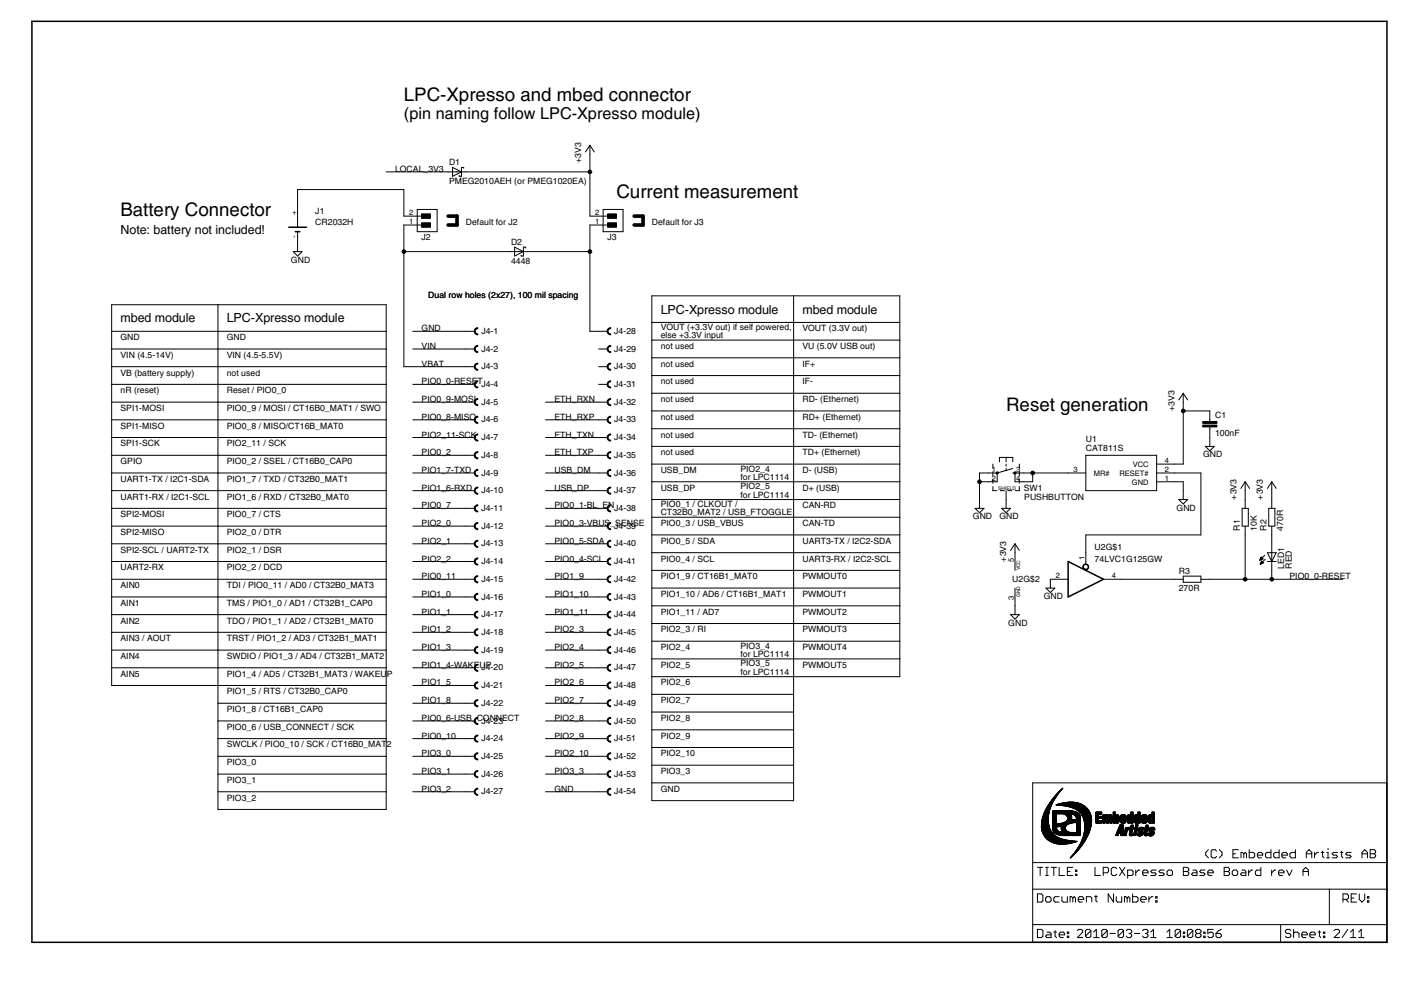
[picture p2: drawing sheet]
<svg xmlns="http://www.w3.org/2000/svg" width="297mm" height="210mm" viewBox="0 0 297 210" stroke-linecap="round" stroke-linejoin="round" font-family="sans-serif">
<defs><g id="words">
<g font-size="4.5">
<text x="84.6" y="21.2">LPC-Xpresso and mbed connector</text>
<text x="129.1" y="41.6">Current measurement</text>
<text x="25.2" y="45.3">Battery Connector</text>
<text x="210.8" y="86.1">Reset generation</text>
</g>
<text font-size="3.9" x="84.6" y="24.9">(pin naming follow LPC-Xpresso module)</text>
<g font-size="3">
<text x="25.2" y="49">Note: battery not included!</text>
<text x="138.4" y="65.7">LPC-Xpresso module</text>
<text x="168.1" y="65.7">mbed module</text>
<text x="25.2" y="67.5">mbed module</text>
<text x="47.5" y="67.5">LPC-Xpresso module</text>
</g>
<g font-size="2.1">
<text x="94.1" y="34.6">D1</text>
<text x="121.7" y="34.1" transform="rotate(-90 121.7 34.1)">+3V3</text>
<text x="82.8" y="36">LOCAL_3V3</text>
<text x="94.1" y="38.5">PMEG2010AEH (or PMEG1020EA)</text>
<text x="66.1" y="47.1">CR2032H</text>
<text x="66.1" y="44.8">J1</text>
<text x="97.6" y="47.1">Default for J2</text>
<text x="136.6" y="47.1">Default for J3</text>
<text x="88.3" y="50.3">J2</text>
<text x="107.1" y="51.3">D2</text>
<text x="127.3" y="50.3">J3</text>
<text x="61" y="55">GND</text>
<text x="107.1" y="55.2">4448</text>
<text x="89.7" y="62.4">Dual row holes (2x27), 100 mil spacing</text>
<text x="25.2" y="71.3">GND</text>
<text x="47.5" y="71.3">GND</text>
<text x="88.3" y="69.4">GND</text>
<text x="100.8" y="70">J4-1</text>
<text x="128.7" y="70">J4-28</text>
<text x="138.4" y="69.2">VOUT (+3.3V out) if self powered,</text>
<text x="138.4" y="70.9">else +3.3V input</text>
<text x="168.1" y="69.4">VOUT (3.3V out)</text>
<text x="25.2" y="75">VIN (4.5-14V)</text>
<text x="47.5" y="75">VIN (4.5-5.5V)</text>
<text x="88.3" y="76.8">VBAT</text>
<text x="88.3" y="73.1">VIN</text>
<text x="100.8" y="73.7">J4-2</text>
<text x="100.8" y="77.4">J4-3</text>
<text x="128.7" y="73.7">J4-29</text>
<text x="128.7" y="77.4">J4-30</text>
<text x="138.4" y="73.1">not used</text>
<text x="138.4" y="76.8">not used</text>
<text x="168.1" y="73.1">VU (5.0V USB out)</text>
<text x="168.1" y="76.8">IF+</text>
<text x="25.2" y="78.7">VB (battery supply)</text>
<text x="25.2" y="82.4">nR (reset)</text>
<text x="47.5" y="78.7">not used</text>
<text x="47.5" y="82.4">Reset / PIO0_0</text>
<text x="88.3" y="80.5">PIO0_0-RESET</text>
<text x="100.8" y="81.1">J4-4</text>
<text x="128.7" y="81.1">J4-31</text>
<text x="138.4" y="80.5">not used</text>
<text x="168.1" y="80.5">IF-</text>
<text x="25.2" y="86.1">SPI1-MOSI</text>
<text x="25.2" y="89.8">SPI1-MISO</text>
<text x="47.5" y="86.1">PIO0_9 / MOSI / CT16B0_MAT1 / SWO</text>
<text x="47.5" y="89.8">PIO0_8 / MISO/CT16B_MAT0</text>
<text x="88.3" y="84.2">PIO0_9-MOSI</text>
<text x="88.3" y="87.9">PIO0_8-MISO</text>
<text x="100.8" y="84.8">J4-5</text>
<text x="100.8" y="88.5">J4-6</text>
<text x="116.1" y="87.9">ETH_RXP</text>
<text x="116.1" y="84.2">ETH_RXN</text>
<text x="128.7" y="84.8">J4-32</text>
<text x="128.7" y="88.5">J4-33</text>
<text x="138.4" y="84.2">not used</text>
<text x="138.4" y="87.9">not used</text>
<text x="168.1" y="84.2">RD- (Ethernet)</text>
<text x="168.1" y="87.9">RD+ (Ethernet)</text>
<text x="246" y="86.1" transform="rotate(-90 246 86.1)">+3V3</text>
<text x="254.5" y="87.7">C1</text>
<text x="25.2" y="93.5">SPI1-SCK</text>
<text x="47.5" y="93.5">PIO2_11 / SCK</text>
<text x="88.3" y="95.4">PIO0_2</text>
<text x="88.3" y="91.7">PIO2_11-SCK</text>
<text x="100.8" y="92.2">J4-7</text>
<text x="100.8" y="95.9">J4-8</text>
<text x="116.1" y="95.4">ETH_TXP</text>
<text x="116.1" y="91.7">ETH_TXN</text>
<text x="128.7" y="92.2">J4-34</text>
<text x="128.7" y="95.9">J4-35</text>
<text x="138.4" y="91.7">not used</text>
<text x="138.4" y="95.4">not used</text>
<text x="168.1" y="91.7">TD- (Ethernet)</text>
<text x="168.1" y="95.4">TD+ (Ethernet)</text>
<text x="227.5" y="94.4">CAT811S</text>
<text x="227.5" y="92.6">U1</text>
<text x="252" y="95.8">GND</text>
<text x="254.5" y="91.4">100nF</text>
<text x="25.2" y="97.2">GPIO</text>
<text x="25.2" y="100.9">UART1-TX / I2C1-SDA</text>
<text x="47.5" y="97.2">PIO0_2 / SSEL / CT16B0_CAP0</text>
<text x="47.5" y="100.9">PIO1_7 / TXD / CT32B0_MAT1</text>
<text x="88.3" y="99.1">PIO1_7-TXD</text>
<text x="100.8" y="99.6">J4-9</text>
<text x="116.1" y="99.1">USB_DM</text>
<text x="128.7" y="99.6">J4-36</text>
<text x="138.4" y="99.1">USB_DM</text>
<text x="155.1" y="98.9">PIO2_4</text>
<text x="155.1" y="100.6">for LPC1114</text>
<text x="168.1" y="99.1">D- (USB)</text>
<text x="25.2" y="104.6">UART1-RX / I2C1-SCL</text>
<text x="47.5" y="104.6">PIO1_6 / RXD / CT32B0_MAT0</text>
<text x="88.3" y="106.5">PIO0_7</text>
<text x="88.3" y="102.8">PIO1_6-RXD</text>
<text x="100.8" y="103.3">J4-10</text>
<text x="100.8" y="107.1">J4-11</text>
<text x="116.1" y="106.5">PIO0_1-BL_EN</text>
<text x="116.1" y="102.8">USB_DP</text>
<text x="128.7" y="103.3">J4-37</text>
<text x="128.7" y="107.1">J4-38</text>
<text x="138.4" y="102.8">USB_DP</text>
<text x="138.4" y="106.3">PIO0_1 / CLKOUT /</text>
<text x="138.4" y="108">CT32B0_MAT2 / USB_FTOGGLE</text>
<text x="155.1" y="102.4">PIO2_5</text>
<text x="155.1" y="104.3">for LPC1114</text>
<text x="168.1" y="102.8">D+ (USB)</text>
<text x="168.1" y="106.5">CAN-RD</text>
<text x="214.5" y="102.8">SW1</text>
<text x="214.6" y="104.6">PUSHBUTTON</text>
<text x="246.5" y="107">GND</text>
<text x="259" y="104.6" transform="rotate(-90 259 104.6)">+3V3</text>
<text x="264.6" y="104.6" transform="rotate(-90 264.6 104.6)">+3V3</text>
<text x="25.2" y="108.4">SPI2-MOSI</text>
<text x="25.2" y="112.1">SPI2-MISO</text>
<text x="47.5" y="108.4">PIO0_7 / CTS</text>
<text x="47.5" y="112.1">PIO2_0 / DTR</text>
<text x="88.3" y="110.2">PIO2_0</text>
<text x="88.3" y="113.9">PIO2_1</text>
<text x="100.8" y="110.8">J4-12</text>
<text x="116.1" y="110.2">PIO0_3-VBUS_SENSE</text>
<text x="116.1" y="113.9">PIO0_5-SDA</text>
<text x="128.7" y="110.8">J4-39</text>
<text x="138.4" y="110.2">PIO0_3 / USB_VBUS</text>
<text x="138.4" y="113.9">PIO0_5 / SDA</text>
<text x="168.1" y="110.2">CAN-TD</text>
<text x="168.1" y="113.9">UART3-TX / I2C2-SDA</text>
<text x="203.8" y="108.8">GND</text>
<text x="209.4" y="108.8">GND</text>
<text x="259.8" y="111.1" transform="rotate(-90 259.8 111.1)">R1</text>
<text x="263.3" y="111.1" transform="rotate(-90 263.3 111.1)">10K</text>
<text x="265.3" y="111.1" transform="rotate(-90 265.3 111.1)">R2</text>
<text x="268.8" y="111.1" transform="rotate(-90 268.8 111.1)">470R</text>
<text x="25.2" y="115.8">SPI2-SCL / UART2-TX</text>
<text x="25.2" y="119.5">UART2-RX</text>
<text x="47.5" y="115.8">PIO2_1 / DSR</text>
<text x="47.5" y="119.5">PIO2_2 / DCD</text>
<text x="88.3" y="117.6">PIO2_2</text>
<text x="100.8" y="114.5">J4-13</text>
<text x="100.8" y="118.2">J4-14</text>
<text x="116.1" y="117.6">PIO0_4-SCL</text>
<text x="128.7" y="114.5">J4-40</text>
<text x="128.7" y="118.2">J4-41</text>
<text x="138.4" y="117.6">PIO0_4 / SCL</text>
<text x="168.1" y="117.6">UART3-RX / I2C2-SCL</text>
<text x="210.8" y="117.6" transform="rotate(-90 210.8 117.6)">+3V3</text>
<text x="229.3" y="117.6">74LVC1G125GW</text>
<text x="229.3" y="115.3">U2G$1</text>
<text x="269" y="119.1" transform="rotate(-90 269 119.1)">LED1</text>
<text x="270.6" y="119.1" transform="rotate(-90 270.6 119.1)">RED</text>
<text x="25.2" y="123.2">AIN0</text>
<text x="47.5" y="123.2">TDI / PIO0_11 / AD0 / CT32B0_MAT3</text>
<text x="88.3" y="121.3">PIO0_11</text>
<text x="88.3" y="125">PIO1_0</text>
<text x="100.8" y="121.9">J4-15</text>
<text x="100.8" y="125.6">J4-16</text>
<text x="116.1" y="125">PIO1_10</text>
<text x="116.1" y="121.3">PIO1_9</text>
<text x="128.7" y="121.9">J4-42</text>
<text x="128.7" y="125.6">J4-43</text>
<text x="138.4" y="121.3">PIO1_9 / CT16B1_MAT0</text>
<text x="138.4" y="125">PIO1_10 / AD6 / CT16B1_MAT1</text>
<text x="168.1" y="121.3">PWMOUT0</text>
<text x="168.1" y="125">PWMOUT1</text>
<text x="212.1" y="121.9">U2G$2</text>
<text x="218.6" y="125.5">GND</text>
<text x="246.9" y="123.8">270R</text>
<text x="246.9" y="120.2">R3</text>
<text x="270.1" y="121.3">PIO0_0-RESET</text>
<text x="25.2" y="126.9">AIN1</text>
<text x="25.2" y="130.6">AIN2</text>
<text x="47.5" y="126.9">TMS / PIO1_0 / AD1 / CT32B1_CAP0</text>
<text x="47.5" y="130.6">TDO / PIO1_1 / AD2 / CT32B1_MAT0</text>
<text x="88.3" y="128.8">PIO1_1</text>
<text x="100.8" y="129.3">J4-17</text>
<text x="116.1" y="128.8">PIO1_11</text>
<text x="128.7" y="129.3">J4-44</text>
<text x="138.4" y="128.8">PIO1_11 / AD7</text>
<text x="168.1" y="128.8">PWMOUT2</text>
<text x="211.2" y="131.1">GND</text>
<text x="25.2" y="134.3">AIN3 / AOUT</text>
<text x="47.5" y="134.3">TRST / PIO1_2 / AD3 / CT32B1_MAT1</text>
<text x="88.3" y="132.5">PIO1_2</text>
<text x="88.3" y="136.2">PIO1_3</text>
<text x="100.8" y="133">J4-18</text>
<text x="100.8" y="136.7">J4-19</text>
<text x="116.1" y="132.5">PIO2_3</text>
<text x="116.1" y="136.2">PIO2_4</text>
<text x="128.7" y="133">J4-45</text>
<text x="128.7" y="136.7">J4-46</text>
<text x="138.4" y="132.5">PIO2_3 / RI</text>
<text x="138.4" y="136.2">PIO2_4</text>
<text x="155.1" y="136">PIO3_4</text>
<text x="155.1" y="137.7">for LPC1114</text>
<text x="168.1" y="132.5">PWMOUT3</text>
<text x="168.1" y="136.2">PWMOUT4</text>
<text x="25.2" y="138">AIN4</text>
<text x="25.2" y="141.7">AIN5</text>
<text x="47.5" y="138">SWDIO / PIO1_3 / AD4 / CT32B1_MAT2</text>
<text x="47.5" y="141.7">PIO1_4 / AD5 / CT32B1_MAT3 / WAKEU</text>
<text x="81" y="141.7">P</text>
<text x="88.3" y="139.9">PIO1_4-WAKEUP</text>
<text x="88.3" y="143.6">PIO1_5</text>
<text x="100.8" y="140.4">J4-20</text>
<text x="116.1" y="139.9">PIO2_5</text>
<text x="116.1" y="143.6">PIO2_6</text>
<text x="128.7" y="140.4">J4-47</text>
<text x="138.4" y="139.9">PIO2_5</text>
<text x="138.4" y="143.6">PIO2_6</text>
<text x="155.1" y="139.5">PIO3_5</text>
<text x="155.1" y="141.4">for LPC1114</text>
<text x="168.1" y="139.9">PWMOUT5</text>
<text x="47.5" y="145.5">PIO1_5 / RTS / CT32B0_CAP0</text>
<text x="47.5" y="149.2">PIO1_8 / CT16B1_CAP0</text>
<text x="88.3" y="147.3">PIO1_8</text>
<text x="100.8" y="144.2">J4-21</text>
<text x="100.8" y="147.9">J4-22</text>
<text x="116.1" y="147.3">PIO2_7</text>
<text x="128.7" y="144.2">J4-48</text>
<text x="128.7" y="147.9">J4-49</text>
<text x="138.4" y="147.3">PIO2_7</text>
<text x="47.5" y="152.9">PIO0_6 / USB_CONNECT / SCK</text>
<text x="88.3" y="151">PIO0_6-USB_CONNECT</text>
<text x="88.3" y="154.7">PIO0_10</text>
<text x="100.8" y="151.6">J4-23</text>
<text x="100.8" y="155.3">J4-24</text>
<text x="116.1" y="151">PIO2_8</text>
<text x="116.1" y="154.7">PIO2_9</text>
<text x="128.7" y="151.6">J4-50</text>
<text x="128.7" y="155.3">J4-51</text>
<text x="138.4" y="151">PIO2_8</text>
<text x="138.4" y="154.7">PIO2_9</text>
<text x="47.5" y="156.6">SWCLK / PIO0_10 / SCK / CT16B0_MAT</text>
<text x="47.5" y="160.3">PIO3_0</text>
<text x="81" y="156.6">2</text>
<text x="88.3" y="158.4">PIO3_0</text>
<text x="100.8" y="159">J4-25</text>
<text x="116.1" y="158.4">PIO2_10</text>
<text x="128.7" y="159">J4-52</text>
<text x="138.4" y="158.4">PIO2_10</text>
<text x="47.5" y="164">PIO3_1</text>
<text x="47.5" y="167.7">PIO3_2</text>
<text x="88.3" y="162.2">PIO3_1</text>
<text x="88.3" y="165.9">PIO3_2</text>
<text x="100.8" y="162.7">J4-26</text>
<text x="100.8" y="166.4">J4-27</text>
<text x="116.1" y="165.9">GND</text>
<text x="116.1" y="162.2">PIO3_3</text>
<text x="128.7" y="162.7">J4-53</text>
<text x="128.7" y="166.4">J4-54</text>
<text x="138.4" y="162.2">PIO3_3</text>
<text x="138.4" y="165.9">GND</text>
</g>
<g font-size="1.8">
<text x="62.1" y="45" transform="rotate(-90 62.1 45)">+</text>
<text x="85.7" y="46.9">1</text>
<text x="85.7" y="45">2</text>
<text x="124.7" y="46.9">1</text>
<text x="124.7" y="45">2</text>
<text x="62.1" y="49.8" transform="rotate(-90 62.1 49.8)">-</text>
<text x="207.8" y="98.8">1</text>
<text x="207.8" y="100.7">2</text>
<text x="212.9" y="98.8">3</text>
<text x="212.9" y="100.7">4</text>
<text x="224.9" y="98.8">3</text>
<text x="229.2" y="99.6">MR#</text>
<text x="234.5" y="99.6">RESET#</text>
<text x="237.1" y="101.5">GND</text>
<text x="237.3" y="97.8">VCC</text>
<text x="244" y="97">4</text>
<text x="244" y="98.8">2</text>
<text x="244" y="100.7">1</text>
<text x="212.4" y="117.8" transform="rotate(-90 212.4 117.8)">5</text>
<text x="227.2" y="117.4" transform="rotate(-90 227.2 117.4)">1</text>
<text x="212.4" y="125.8" transform="rotate(-90 212.4 125.8)">3</text>
<text x="221.2" y="121.1">2</text>
<text x="232.9" y="121.1">4</text>
</g>
<g font-size="1.2">
<text x="209.1" y="102.6">SHIELD</text>
<text x="213.7" y="119.5" transform="rotate(-90 213.7 119.5)">VCC</text>
<text x="213.7" y="125" transform="rotate(-90 213.7 125)">GND</text>
</g>
</g></defs>
<path d="M6.7 4.5v192.9zM6.7 4.5h283.8zM290.5 4.5v192.9zM60.5 47.6h1.8zM61.9 48.5h.4zM62.3 48.5h.5zM62.3 47.6h1.9zM223.8 117.6v7.5zM223.8 117.6l7.4 3.7zM223.8 125.1l7.4-3.8zM6.7 197.4h283.8z" fill="#000" stroke="#000" stroke-width=".32"/>
<g fill="#000" stroke="#000" stroke-width=".21">
<path d="M62.3 39.7v3.7zM62.3 39.7h22.3zM84.6 39.7v5.6zM93.9 36h1.8zM80.9 36h13zM94.8 36.9l1.9-.9zM94.8 35.1v1.8zM96.2 36.7v.2zM94.8 35.1l1.9 .9zM96.7 35.1v.9zM96.7 36v.9zM96.2 36.9h.5z"/>
<path d="M96.7 35.1h.4zM97.1 35.1v.2zM95.7 36h1.9zM97.6 36h26zM123.6 30.4v1.9zM123.6 30.4l-1 1.4zM123.6 32.3v3.7zM123.6 30.4l.9 1.4zM61.4 52.7h1.9zM62.3 48.5v.5zM62.3 45.3v2.3zM62.3 43.4v1.9z"/>
<path d="M62.3 49v1.8zM62.3 50.8v1.9zM61.4 52.7l.9 .9zM62.3 53.6l1-.9zM84.6 47.1h3.7zM84.6 45.3h3.7zM84.6 52.7h22.3zM84.6 47.1v5.6zM87.4 43.9v4.6zM87.4 43.9h4.2zM91.6 43.9v4.6zM87.4 48.5h4.2z"/>
<path d="M106.9 52.7h1.8zM107.8 53.6l1.8-.9zM107.8 51.8v1.8zM109.2 53.4v.2zM107.8 51.8l1.8 .9zM109.6 51.8v.9zM109.6 52.7v.9zM109.2 53.6h.4zM109.6 51.8h.5zM110.1 51.8v.2zM108.7 52.7h1.9zM110.6 52.7h13z"/>
<path d="M123.6 47.1h3.7zM123.6 45.3h3.7zM123.6 36v9.3zM123.6 47.1v5.6zM126.3 43.9v4.6zM126.3 43.9h4.2zM130.5 43.9v4.6zM126.3 48.5h4.2zM23.4 63.8h22.3zM23.4 69.4h22.3zM23.4 73.1h22.3zM23.4 76.8h22.3z"/>
<path d="M23.4 73.1v3.7zM23.4 69.4v3.7zM23.4 63.8v5.6zM45.7 69.4h35.2zM45.7 69.4v3.7zM45.7 63.8v5.6zM45.7 63.8h35.2zM45.7 73.1v3.7zM80.9 69.4v3.7zM45.7 73.1h35.2zM80.9 63.8v5.6zM80.9 73.1v3.7z"/>
<path d="M45.7 76.8h35.2zM80.9 76.8v3.7zM84.6 52.7v24.1zM86.5 73.1h11.1zM97.6 69.4h1.8zM97.6 73.1h1.8zM97.6 76.8h1.8zM86.5 69.4h11.1zM84.6 76.8h13zM123.6 52.7v16.7zM125.4 69.4h1.9zM125.4 73.1h1.9z"/>
<path d="M125.4 76.8h1.9zM123.6 69.4h1.8zM136.5 67.5h29.7zM136.5 67.5v3.7zM136.5 62v5.5zM136.5 62h29.7zM136.5 71.2v3.8zM136.5 75v3.7zM166.2 67.5v3.7zM136.5 71.2h29.7zM166.2 62v5.5zM166.2 71.2v3.8z"/>
<path d="M136.5 75h29.7zM166.2 75v3.7zM136.5 78.7h29.7zM166.2 78.7v3.7zM166.2 62h22.3zM166.2 67.5h22.3zM166.2 71.2h22.3zM166.2 75h22.3zM166.2 78.7h22.3zM188.5 67.5v3.7zM188.5 62v5.5zM188.5 71.2v3.8z"/>
<path d="M188.5 75v3.7zM23.4 80.5h22.3zM23.4 84.2h22.3zM23.4 87.9h22.3zM23.4 91.7h22.3zM23.4 95.4h22.3zM23.4 99.1h22.3zM23.4 95.4v3.7zM23.4 91.7v3.7zM23.4 87.9v3.8zM23.4 84.2v3.7zM23.4 80.5v3.7z"/>
<path d="M23.4 76.8v3.7zM45.7 76.8v3.7zM45.7 80.5v3.7zM45.7 84.2v3.7zM45.7 87.9v3.8zM45.7 91.7v3.7zM45.7 95.4v3.7zM45.7 80.5h35.2zM80.9 80.5v3.7zM45.7 84.2h35.2zM80.9 84.2v3.7zM45.7 87.9h35.2z"/>
<path d="M45.7 91.7h35.2zM45.7 95.4h35.2zM45.7 99.1h35.2zM80.9 87.9v3.8zM80.9 91.7v3.7zM80.9 95.4v3.7zM86.5 80.5h11.1zM97.6 80.5h1.8zM97.6 84.2h1.8zM97.6 87.9h1.8zM97.6 91.7h1.8zM97.6 95.4h1.8z"/>
<path d="M97.6 99.1h1.8zM86.5 95.4h11.1zM86.5 84.2h11.1zM86.5 87.9h11.1zM86.5 91.7h11.1zM86.5 99.1h11.1zM114.3 95.4h11.1zM114.3 91.7h11.1zM114.3 87.9h11.1zM125.4 80.5h1.9zM125.4 84.2h1.9zM125.4 87.9h1.9z"/>
<path d="M125.4 91.7h1.9zM125.4 95.4h1.9zM125.4 99.1h1.9zM114.3 99.1h11.1zM114.3 84.2h11.1zM136.5 78.7v3.7zM136.5 82.4v3.7zM136.5 86.1v3.7zM136.5 89.8v3.7zM136.5 93.5v3.7zM136.5 82.4h29.7zM166.2 82.4v3.7z"/>
<path d="M136.5 86.1h29.7zM136.5 89.8h29.7zM136.5 93.5h29.7zM136.5 97.2h29.7zM166.2 86.1v3.7zM166.2 89.8v3.7zM166.2 93.5v3.7zM166.2 82.4h22.3zM166.2 86.1h22.3zM166.2 89.8h22.3zM166.2 93.5h22.3zM166.2 97.2h22.3z"/>
<path d="M188.5 78.7v3.7zM188.5 82.4v3.7zM188.5 86.1v3.7zM188.5 89.8v3.7zM188.5 93.5v3.7zM205.2 99.1h1.9zM207.1 99.1h1.8zM208 97.2v.9zM208 98.8v.8zM208.9 99.1l3.3-1zM209.4 95.8v1zM209.4 95.8h1.4z"/>
<path d="M210.8 97.2v.5zM210.8 98.1v.5zM210.8 95.8v1zM212.2 99.1h.4zM212.2 95.8v1zM210.8 95.8h1.4zM213.5 98.8v.8zM213.5 97.2v.9zM212.6 99.1h1.9zM214.5 99.1h1.8zM216.3 99.1h7.5zM223.8 99.1h3.7z"/>
<path d="M227.5 95.4v7.4zM227.5 95.4h14.8zM242.3 97.2h3.7zM242.3 99.1h3.7zM246 97.2h1.9zM246 99.1h5.6zM247.9 82.4v1.8zM247.9 82.4l-1 1.4zM247.9 84.2v1.9zM247.9 86.1v11.1zM247.9 82.4l.9 1.4zM251.6 99.1v13z"/>
<path d="M252.5 93.5h1.9zM253.4 86.1v1.8zM253.4 89.8v1.9zM253.4 87.9v.4zM253.4 89.4v.4zM253.4 91.7v1.8zM252.5 93.5l.9 .9zM247.9 86.1h5.5zM254.4 93.5l-1 .9zM23.4 102.8h22.3zM23.4 106.5h22.3zM23.4 110.2h22.3z"/>
<path d="M23.4 113.9h22.3zM23.4 117.6h22.3zM23.4 113.9v3.7zM23.4 110.2v3.7zM23.4 106.5v3.7zM23.4 102.8v3.7zM23.4 99.1v3.7zM45.7 99.1v3.7zM45.7 102.8v3.7zM45.7 106.5v3.7zM45.7 110.2v3.7zM45.7 113.9v3.7z"/>
<path d="M45.7 102.8h35.2zM45.7 106.5h35.2zM45.7 110.2h35.2zM45.7 113.9h35.2zM80.9 99.1v3.7zM80.9 102.8v3.7zM80.9 106.5v3.7zM80.9 110.2v3.7zM45.7 117.6h35.2zM80.9 113.9v3.7zM97.6 102.8h1.8zM97.6 106.5h1.8z"/>
<path d="M97.6 110.2h1.8zM97.6 113.9h1.8zM97.6 117.6h1.8zM86.5 106.5h11.1zM86.5 110.2h11.1zM86.5 113.9h11.1zM86.5 117.6h11.1zM86.5 102.8h11.1zM114.3 110.2h11.1zM114.3 106.5h11.1zM125.4 102.8h1.9zM125.4 106.5h1.9z"/>
<path d="M125.4 110.2h1.9zM125.4 113.9h1.9zM125.4 117.6h1.9zM114.3 102.8h11.1zM114.3 113.9h11.1zM114.3 117.6h11.1zM136.5 97.2v3.7zM136.5 100.9v3.7zM136.5 104.6v3.8zM136.5 108.4v3.7zM136.5 112.1v3.7zM136.5 115.8v3.7z"/>
<path d="M136.5 100.9h29.7zM136.5 104.6h29.7zM136.5 108.4h29.7zM136.5 112.1h29.7zM166.2 97.2v3.7zM166.2 100.9v3.7zM166.2 104.6v3.8zM166.2 108.4v3.7zM136.5 115.8h29.7zM136.5 119.5h29.7zM166.2 112.1v3.7zM166.2 115.8v3.7z"/>
<path d="M166.2 100.9h22.3zM166.2 104.6h22.3zM166.2 108.4h22.3zM166.2 112.1h22.3zM166.2 115.8h22.3zM166.2 119.5h22.3zM188.5 97.2v3.7zM188.5 100.9v3.7zM188.5 104.6v3.8zM188.5 108.4v3.7zM188.5 112.1v3.7zM188.5 115.8v3.7z"/>
<path d="M204.3 106.5h1.8zM205.2 104.6v1.9zM204.3 106.5l.9 .9zM205.2 100.9v3.7zM205.2 99.1v1.8zM206.1 106.5l-.9 .9zM207.1 100.9h1.8zM205.2 100.9h1.9zM208 100.4v.8zM208 101.9v.9zM208 102.8h.8zM208.9 99.1v1.8z"/>
<path d="M209.5 102.8h.9zM209.8 106.5h1.9zM210.8 102.8v1.8zM210.8 104.6v1.9zM209.8 106.5l1 .9zM211.1 102.8h.9zM211.7 106.5l-.9 .9zM212.6 99.1v1.8zM212.6 113.9v1.9zM212.6 113.9l-.9 1.4zM212.6 115.8v3.7zM212.7 102.8h.8z"/>
<path d="M213.5 101.9v.9zM213.5 100.4v.8zM212.6 113.9l.9 1.4zM212.6 100.9h1.9zM214.5 100.9h1.8zM216.3 99.1v1.8zM227.5 115.8v1.8zM227.5 117.6v.6zM227.5 102.8h14.8zM227.5 112.1v3.7zM242.3 95.4v7.4zM242.3 100.9h3.7z"/>
<path d="M246 100.9h1.9zM246.9 104.6h1.9zM247.9 102.8v1.8zM246.9 104.6l1 1zM247.9 100.9v1.9zM248.8 104.6l-.9 1zM227.5 112.1h24.1zM260.2 106.5v3.7zM260.8 104.6v1.9zM260.8 110.2v1.9zM260.8 100.9v1.9zM260.8 100.9l-.9 1.4z"/>
<path d="M260.8 112.1v9.2zM260.8 102.8v1.8zM261.5 106.5v3.7zM260.2 106.5h1.3zM260.2 110.2h1.3zM260.8 100.9l1 1.4zM264.2 116.7l-.3 .6zM264 117.2h.2zM264 117.2h.4zM264.3 117.5l-.3 .7zM264 117.1h.6zM264 118.1h.2z"/>
<path d="M264.1 117h.4zM264.1 118h.3zM264.1 116.9h.3zM264.1 117.9h.5zM264.1 116.8h.2zM264.2 116.7l.4 .4zM264.2 117.8h.3zM264.2 117.7h.3zM264.2 117.6h.2zM264.3 117.5l.3 .4zM263.9 117.3l.7-.2zM264 118.2l.6-.3z"/>
<path d="M264.9 116.3l-1 1zM264 118.2l1-1zM265.8 106.5v3.7zM265.5 115.8l.9 1.8zM265.5 117.6h.9zM266.4 117.6v1.9zM266.4 113.9v1.9zM265.5 115.8h.9zM266.4 115.8v1.8zM266.4 100.9v1.9zM266.4 100.9l-.9 1.4zM266.4 104.6v1.9z"/>
<path d="M266.4 110.2v1.9zM266.4 119.5v1.8zM266.4 102.8v1.8zM266.4 112.1v1.8zM267.1 106.5v3.7zM265.8 106.5h1.3zM265.8 110.2h1.3zM267.3 115.8l-.9 1.8zM266.4 117.6h.9zM266.4 115.8h.9zM266.4 100.9l.9 1.4zM23.4 121.3h22.3z"/>
<path d="M23.4 125.1h22.3zM23.4 128.8h22.3zM23.4 132.5h22.3zM23.4 136.2h22.3zM23.4 139.9h22.3zM23.4 136.2v3.7zM23.4 132.5v3.7zM23.4 128.8v3.7zM23.4 125.1v3.7zM23.4 121.3v3.8zM23.4 117.6v3.7zM45.7 117.6v3.7z"/>
<path d="M45.7 121.3v3.8zM45.7 125.1v3.7zM45.7 128.8v3.7zM45.7 132.5v3.7zM45.7 136.2v3.7zM45.7 121.3h35.2zM45.7 125.1h35.2zM45.7 128.8h35.2zM80.9 117.6v3.7zM80.9 121.3v3.8zM80.9 125.1v3.7zM45.7 132.5h35.2z"/>
<path d="M45.7 136.2h35.2zM80.9 128.8v3.7zM80.9 132.5v3.7zM45.7 139.9h35.2zM80.9 136.2v3.7zM97.6 121.3h1.8zM97.6 125.1h1.8zM97.6 128.8h1.8zM97.6 132.5h1.8zM97.6 136.2h1.8zM97.6 139.9h1.8zM86.5 121.3h11.1z"/>
<path d="M86.5 125.1h11.1zM86.5 128.8h11.1zM86.5 132.5h11.1zM86.5 136.2h11.1zM86.5 139.9h11.1zM125.4 121.3h1.9zM125.4 125.1h1.9zM125.4 128.8h1.9zM125.4 132.5h1.9zM125.4 136.2h1.9zM125.4 139.9h1.9zM114.3 125.1h11.1z"/>
<path d="M114.3 128.8h11.1zM114.3 132.5h11.1zM114.3 136.2h11.1zM114.3 139.9h11.1zM114.3 121.3h11.1zM136.5 119.5v3.7zM136.5 123.2v3.7zM136.5 126.9v3.7zM136.5 130.6v3.7zM136.5 134.3v3.7zM136.5 123.2h29.7zM136.5 126.9h29.7z"/>
<path d="M166.2 119.5v3.7zM166.2 123.2v3.7zM136.5 130.6h29.7zM136.5 134.3h29.7zM166.2 126.9v3.7zM166.2 130.6v3.7zM136.5 138h29.7zM166.2 134.3v3.7zM166.2 123.2h22.3zM166.2 126.9h22.3zM166.2 130.6h22.3zM166.2 134.3h22.3z"/>
<path d="M166.2 138h22.3zM188.5 119.5v3.7zM188.5 123.2v3.7zM188.5 126.9v3.7zM188.5 130.6v3.7zM188.5 134.3v3.7zM211.7 128.8h1.8zM212.6 123.2v3.7zM212.6 126.9v1.9zM211.7 128.8l.9 .9zM213.5 128.8l-.9 .9zM219.1 123.2h1.9z"/>
<path d="M220 121.3h3.8zM220 121.3v1.9zM219.1 123.2l.9 .9zM221 123.2l-1 .9zM231.2 121.3h3.7zM246 121.3h1.9zM234.9 121.3h11.1zM247.9 122h3.7zM247.9 120.7v1.3zM247.9 120.7h3.7zM251.6 120.7v1.3zM251.6 121.3h1.8z"/>
<path d="M253.4 121.3h7.4zM260.8 121.3h5.6zM266.4 121.3h14.9zM23.4 143.6h22.3zM23.4 139.9v3.7zM45.7 139.9v3.7zM45.7 143.6v3.7zM45.7 147.3v3.7zM45.7 151v3.7zM45.7 154.7v3.7zM45.7 143.6h35.2zM80.9 139.9v3.7z"/>
<path d="M45.7 147.3h35.2zM45.7 151h35.2zM45.7 154.7h35.2zM45.7 158.4h35.2zM80.9 143.6v3.7zM80.9 147.3v3.7zM80.9 151v3.7zM80.9 154.7v3.7zM97.6 143.6h1.8zM97.6 147.3h1.8zM97.6 151h1.8zM97.6 154.7h1.8z"/>
<path d="M97.6 158.4h1.8zM86.5 151h11.1zM86.5 154.7h11.1zM86.5 143.6h11.1zM86.5 147.3h11.1zM86.5 158.4h11.1zM125.4 143.6h1.9zM125.4 147.3h1.9zM125.4 151h1.9zM125.4 154.7h1.9zM125.4 158.4h1.9zM114.3 143.6h11.1z"/>
<path d="M114.3 147.3h11.1zM114.3 151h11.1zM114.3 154.7h11.1zM114.3 158.4h11.1zM136.5 138v3.8zM136.5 141.8v3.7zM136.5 145.5v3.7zM136.5 149.2v3.7zM136.5 152.9v3.7zM136.5 141.8h29.7zM166.2 138v3.8zM136.5 145.5h29.7z"/>
<path d="M136.5 149.2h29.7zM136.5 152.9h29.7zM136.5 156.6h29.7zM166.2 141.8v3.7zM166.2 145.5v3.7zM166.2 149.2v3.7zM166.2 152.9v3.7zM166.2 141.8h22.3zM188.5 138v3.8zM45.7 158.4v3.8zM45.7 162.2v3.7zM45.7 165.9v3.7z"/>
<path d="M45.7 162.2h35.2zM80.9 158.4v3.8zM45.7 165.9h35.2zM45.7 169.6h35.2zM80.9 162.2v3.7zM80.9 165.9v3.7zM97.6 162.2h1.8zM97.6 165.9h1.8zM86.5 162.2h11.1zM86.5 165.9h11.1zM114.3 165.9h11.1zM125.4 162.2h1.9z"/>
<path d="M125.4 165.9h1.9zM114.3 162.2h11.1zM136.5 156.6v3.7zM136.5 160.3v3.7zM136.5 164v3.7zM136.5 160.3h29.7zM166.2 156.6v3.7zM136.5 164h29.7zM136.5 167.7h29.7zM166.2 160.3v3.7zM166.2 164v3.7zM252.6 178.6v.5z"/>
<path d="M253.1 178l-.5 .6zM252.6 179.1l.5 .6zM253.7 178.3v1.1zM253.7 179.4l.3 .3zM254 178l-.3 .3zM254 179.7h.6zM254 178h.6zM254.8 179.4l-.2 .3zM254.6 178l.2 .3zM256 179.1l-.6 .6zM256 178.6v.5zM255.4 178l.6 .6z"/>
<path d="M258.3 178v1.7zM258.3 179.7h1.1zM258.3 178.9h.5zM258.3 178h1.1zM260 178.6v1.1zM260 178.6h.3zM260.3 178.6l.2 .3zM260.5 178.9v.8zM260.5 178.9l.3-.3zM260.8 178.6l.3 .3zM261.1 178.9v.8zM261.7 178v1.7z"/>
<path d="M261.7 179.7h.8zM262.5 179.7l.3-.3zM261.7 178.6h.8zM262.8 178.9v.5zM262.5 178.6l.3 .3zM263.4 178.9v.5zM263.7 178.6l-.3 .3zM263.4 179.4l.3 .3zM263.7 178.6h.5zM263.7 179.7h.5zM264.2 178.6l.3 .3zM264.5 178.9v.2z"/>
<path d="M263.4 179.1h1.1zM265.1 178.9v.5zM265.1 178.9l.3-.3zM265.1 179.4l.3 .3zM265.4 178.6h.8zM266.2 178v1.7zM265.4 179.7h.8zM266.8 178.9v.5zM266.8 178.9l.3-.3zM266.8 179.4l.3 .3zM267.1 178.6h.8zM267.9 178v1.7z"/>
<path d="M267.1 179.7h.8zM268.5 178.9v.5zM268.8 178.6l-.3 .3zM268.5 179.4l.3 .3zM268.8 178.6h.6zM268.8 179.7h.6zM269.4 178.6l.3 .3zM269.7 178.9v.2zM268.5 179.1h1.2zM270.2 178.9v.5zM270.2 178.9l.3-.3zM270.2 179.4l.3 .3z"/>
<path d="M270.5 178.6h.9zM271.4 178v1.7zM270.5 179.7h.9zM273.6 178.6v1.1zM273.6 178.6l.6-.6zM273.6 178.9h1.2zM274.2 178l.6 .6zM274.8 178.6v1.1zM275.4 178.6v1.1zM275.9 178.6l-.5 .5zM275.9 178.6h.3zM276.8 178.6h.5z"/>
<path d="M277.1 178.3v1.1zM277.1 179.4l.2 .3zM277.9 178.6h.3zM277.9 179.7h.6zM278.2 178.6v1.1zM278.2 177.7v.3zM279 179.7h.9zM279 178.9l.3-.3zM279 178.9l.3 .2zM279.3 178.6h.9zM280.2 179.4l-.3 .3zM279.3 179.1h.6z"/>
<path d="M279.9 179.1l.3 .3zM280.8 178.6h.5zM281.1 178.3v1.1zM281.1 179.4l.2 .3zM281.9 179.7h.8zM282.2 178.6l-.3 .3zM281.9 178.9l.3 .2zM282.2 178.6h.8zM282.7 179.7l.3-.3zM282.2 179.1h.5zM282.7 179.1l.3 .3zM285.3 178.6v1.1z"/>
<path d="M285.3 178.6l.6-.6zM285.3 178.9h1.1zM285.9 178l.5 .6zM286.4 178.6v1.1zM287 178v1.7zM287 178h.9zM287 178.9h.9zM287.9 178l.3 .3zM287.9 178.9l.3 .2zM287 179.7h.9zM288.2 178.3v.3zM287.9 178.9l.3-.3z"/>
<path d="M288.2 179.1v.3zM288.2 179.4l-.3 .3zM216.3 164h74.2zM290.5 164v16.7zM216.3 197.4h52zM216.3 193.7v3.7zM216.3 193.7h52zM216.3 186.3v7.4zM216.3 180.7v5.6zM216.3 180.7h74.2zM216.3 164v16.7zM217.3 194.7v1.7z"/>
<path d="M217.3 196.4h.9zM217.3 181.7h1.2zM217.3 187.3v1.7zM217.3 189h.9zM217.9 181.7v1.7zM218.5 196.1l-.3 .3zM217.3 194.7h.9zM218.2 189l.3-.3zM217.3 187.3h.9zM218.5 195v1.1zM218.2 194.7l.3 .3zM218.5 187.6v1.1z"/>
<path d="M218.2 187.3l.3 .3zM219 196.1l.3-.3zM219 183.4h.6zM219 181.7h.6zM219 188.1v.6zM219 188.7l.3 .3zM219.3 195.3h.6zM219 196.1l.3 .3zM219.3 195.8h.9zM219.3 181.7v1.7zM219.3 189h.6zM219.3 187.8l-.3 .3z"/>
<path d="M219.9 195.3l.3 .2zM219.9 189l.3-.3zM219.3 187.8h.6zM220.2 195.5v.9zM219.3 196.4h.9zM220.2 181.7h1.1zM220.2 188.1v.6zM219.9 187.8l.3 .3zM220.7 195.3h.6zM220.7 181.7v1.7zM220.7 188.1v.6zM220.7 188.7l.3 .3z"/>
<path d="M221 195v1.1zM221 196.1l.3 .3zM221 187.8l-.3 .3zM221 189h.9zM221.9 195.5v.6zM221.9 195.5l.3-.2zM221.9 181.7v1.7zM221.9 183.4h1.1zM221 187.8h.9zM221.9 196.1l.3 .3zM222.2 195.3h.5zM222.4 187.8v.9z"/>
<path d="M222.4 188.7l.3 .3zM222.2 196.4h.5zM222.7 195.3l.3 .2zM222.7 189h.9zM223 195.5v.3zM221.9 195.8h1.1zM223.6 195.3h.3zM223.6 195.3v.2zM223.6 196.1h.3zM223.6 196.1v.3zM223.6 181.7v1.7zM223.6 183.4h1.1z"/>
<path d="M223.6 182.6h.6zM223.6 187.8v1.2zM223.9 195.3v.2zM223.6 195.5h.3zM223.9 196.1v.3zM223.6 196.4h.3zM224.2 187.8v1.2zM224.2 187.8h.3zM224.5 187.8l.2 .3zM223.6 181.7h1.1zM224.7 188.1v.9zM225 187.8l-.3 .3z"/>
<path d="M225 187.8l.3 .3zM225.3 182.3h.3zM225.3 182.3v.3zM225.3 183.1h.3zM225.3 183.1v.3zM225.3 188.1v.9zM225.6 182.3v.3zM225.3 182.6h.3zM225.6 183.1v.3zM225.3 183.4h.3zM226.8 195.3l-1.1 1.1zM225.9 188.1v.6z"/>
<path d="M226.1 187.8l-.2 .3zM226 194.7l-.3 .3zM225.9 188.7l.2 .3zM226.1 187.8h.6zM226 194.7h.5zM226.1 189h.6zM226.7 187.8l.3 .3zM225.7 196.4h1.1zM226.8 195v.3zM226.5 194.7l.3 .3zM227 188.1v.3zM225.9 188.4h1.1z"/>
<path d="M227.4 195v1.1zM227.4 195l.3-.3zM227.4 196.1l1.1-1.1zM227.6 187.8v1.2zM227.6 187.8h.8zM227.7 194.7h.5zM227.4 196.1l.3 .3zM228.2 194.7l.3 .3zM227.7 196.4h.5zM228.4 187.8l.3 .3zM228.5 195v1.1zM228.5 196.1l-.3 .3z"/>
<path d="M228.7 188.1v.9zM229.1 195.3l.6-.6zM229.1 196.4h1.1zM229.3 187.8h.5zM229.4 181.7v1.7zM229.4 183.4h1.1zM229.6 187.6v1.1zM229.6 188.7l.2 .3zM229.7 194.7v1.7zM230.8 195v1.1zM230.8 195l.3-.3zM230.8 196.1l1.1-1.1z"/>
<path d="M231.1 194.7h.5zM230.8 196.1l.3 .3zM231.1 181.7v1.7zM231.1 181.7h.8zM231.6 194.7l.3 .3zM231.1 196.4h.5zM231.9 195v1.1zM231.9 196.1l-.3 .3zM231.9 181.7l.3 .3zM231.1 182.8h.8zM232.1 187.3v1.7zM232.1 187.3l1.2 1.7z"/>
<path d="M232.2 182v.6zM232.2 182.6l-.3 .2zM232.5 195.5h1.1zM232.8 182v1.1zM232.8 183.1l.3 .3zM233.1 181.7l-.3 .3zM233.1 183.4h.6zM233.3 187.3v1.7zM233.1 181.7h.6zM233.9 183.1l-.2 .3zM233.8 187.8v.9zM233.8 188.7l.3 .3z"/>
<path d="M233.7 181.7l.2 .3zM234.1 189h.9zM234.2 195v1.1zM234.2 195l.3-.3zM234.2 196.1l1.2-1.1zM234.5 194.7h.6zM234.2 196.1l.3 .3zM234.5 181.7l1.1 1.7zM235 187.8v1.2zM235.1 194.7l.3 .3zM234.5 196.4h.6zM235.4 195v1.1z"/>
<path d="M235.4 196.1l-.3 .3zM235.5 187.8v1.2zM235.5 187.8h.3zM235.6 181.7l-1.1 1.7zM235.8 187.8l.3 .3zM235.9 195l.3-.3zM236.1 188.1v.9zM236.4 187.8l-.3 .3zM236.2 194.7h.6zM235.9 196.1l.3 .3zM236.2 182.3v1.7zM236.2 182.3h.9z"/>
<path d="M236.4 187.8l.3 .3zM236.7 188.1v.9zM236.8 194.7l.3 .3zM236.5 195.5h.3zM236.8 195.5l.3 .3zM236.2 196.4h.6zM237.1 195v.3zM236.8 195.5l.3-.2zM237.1 195.8v.3zM237.1 196.1l-.3 .3zM237.1 182.3l.3 .3zM236.2 183.4h.9z"/>
<path d="M237.3 187.3v1.7zM237.3 189h.8zM237.4 182.6v.5zM237.1 183.4l.3-.3zM237.6 195.5h1.2zM237.9 182.3v1.1zM237.9 182.8l.6-.5zM238.1 189l.3-.3zM237.3 187.8h.8zM238.4 188.1v.6zM238.1 187.8l.3 .3zM238.5 182.3h.3z"/>
<path d="M239 188.1v.6zM239 188.1l.2-.3zM239 188.7l.2 .3zM239.2 187.8h.6zM239.3 195l.3-.3zM239.4 182.6v.5zM239.6 182.3l-.2 .3zM239.6 194.7h.6zM239.3 196.1l.3 .3zM239.4 183.1l.2 .3zM239.6 182.3h.6zM239.2 189h.6z"/>
<path d="M239.8 187.8l.3 .3zM240.1 188.1v.3zM239 188.4h1.1zM240.2 194.7l.3 .3zM239.9 195.5h.3zM240.2 195.5l.3 .3zM239.6 196.4h.6zM239.6 183.4h.6zM240.2 182.3l.3 .3zM240.5 195v.3zM240.5 195.3l-.3 .2zM240.5 195.8v.3z"/>
<path d="M240.5 196.1l-.3 .3zM240.5 182.6v.2zM239.4 182.8h1.1zM240.7 187.8v1.2zM240.7 188.4l.5-.6zM241 195.3l.6-.6zM241 196.4h1.2zM241 183.4h.9zM241 182.6l.3-.3zM241.2 187.8h.3zM241 182.6l.3 .2zM241.3 182.3h.9z"/>
<path d="M241.6 194.7v1.7zM241.9 183.4l.3-.3zM241.3 182.8h.6zM242.1 187.8h.3zM242.1 187.8v.3zM242.1 188.7h.3zM242.1 188.7v.3zM241.9 182.8l.3 .3zM242.4 187.8v.3zM242.1 188.1h.3zM242.4 188.7v.3zM242.1 189h.3z"/>
<path d="M242.8 183.4h.8zM242.8 182.6l.3-.3zM242.8 182.6l.3 .2zM243.1 182.3h.8zM243.6 183.4l.3-.3zM243.1 182.8h.5zM243.6 182.8l.3 .3zM244.5 195.3l.5-.6zM244.5 196.4h1.1zM244.5 182.6v.5zM244.5 183.1l.3 .3zM244.8 183.4h.5z"/>
<path d="M244.8 182.3l-.3 .3zM245 194.7v1.7zM245.3 183.4l.3-.3zM244.8 182.3h.5zM245.6 182.6v.5zM245.3 182.3l.3 .3zM246.2 195v1.1zM246.2 195l.3-.3zM246.2 196.1l1.1-1.1zM246.5 194.7h.5zM246.2 196.1l.3 .3zM247 194.7l.3 .3z"/>
<path d="M246.5 196.4h.5zM247.3 195v1.1zM247.3 196.1l-.3 .3zM247.9 195.3h.3zM247.9 195.3v.2zM247.9 196.1h.3zM247.9 196.1v.3zM247.9 181.7v1.7zM247.9 181.7h.9zM247.9 182.6h.9zM248.2 195.3v.2zM247.9 195.5h.3z"/>
<path d="M248.2 196.1v.3zM247.9 196.4h.3zM248.7 195v1.1zM248.7 195l.3-.3zM248.7 196.1l1.2-1.1zM248.8 181.7l.2 .3zM248.8 182.6l.2 .2zM247.9 183.4h.9zM249 194.7h.6zM248.7 196.1l.3 .3zM249 182v.3zM249 182.3l-.2 .3z"/>
<path d="M249 182.8v.3zM249 183.1l-.2 .3zM249.6 194.7l.3 .3zM249 196.4h.6zM249.9 182.8l-.3 .3zM249.9 195v1.1zM249.9 196.1l-.3 .3zM249.9 182.3h.5zM249.6 183.1l.3 .3zM249.9 182.8h.8zM250.4 195l.3-.3zM250.4 195.8v.3z"/>
<path d="M250.7 195.5l-.3 .3zM250.4 195v.3zM250.4 182.3l.3 .3zM250.7 194.7h.6zM250.4 196.1l.3 .3zM250.4 195.3l.3 .2zM250.7 195.5h.6zM250.7 182.6v.8zM249.9 183.4h.8zM251.3 194.7l.3 .3zM251.3 195.5l.3 .3zM250.7 196.4h.6z"/>
<path d="M251.3 183.4h.9zM251.6 182.3l-.3 .3zM251.6 195v.3zM251.3 195.5l.3-.2zM251.6 195.8v.3zM251.6 196.1l-.3 .3zM251.3 182.6l.3 .2zM251.6 182.3h.8zM252.2 195.3h.2zM252.2 195.3v.2zM252.2 196.1h.2zM252.2 196.1v.3z"/>
<path d="M252.2 183.4l.2-.3zM251.6 182.8h.6zM252.4 195.3v.2zM252.2 195.5h.2zM252.4 196.1v.3zM252.2 196.4h.2zM252.2 182.8l.2 .3zM253 194.7v.8zM253 195.5l.6-.2zM253 182.6v.5zM253 182.6l.3-.3zM253 196.1l.3 .3z"/>
<path d="M253 183.1l.3 .3zM253.3 182.3h.6zM253.6 195.3h.3zM253.9 195.3l.2 .2zM253.3 196.4h.6zM253.3 183.4h.6zM253.9 182.3l.2 .3zM253 194.7h1.1zM254.1 195.5v.6zM254.1 196.1l-.2 .3zM254.1 182.6v.2zM253 182.8h1.1z"/>
<path d="M254.7 195.5v.6zM254.7 196.1l.3 .3zM255 196.4h.6zM255.3 195l-.6 .5zM255.8 196.1l-.2 .3zM254.7 195.5h.9zM255.3 195l.5-.3zM255.8 195.8v.3zM255.6 195.5l.2 .3zM256.4 181.7v1.7zM256.4 181.7h.9zM256.4 182.6h.9z"/>
<path d="M257.3 181.7l.3 .3zM257.3 182.6l.3 .2zM256.4 183.4h.9zM257.6 182v.3zM257.6 182.3l-.3 .3zM257.6 182.8v.3zM257.3 183.4l.3-.3zM258.1 182.6v.5zM258.1 183.1l.3 .3zM258.4 183.4h.6zM258.4 182.3l-.3 .3zM259 183.4l.3-.3z"/>
<path d="M258.4 182.3h.6zM259.3 182.6v.5zM259 182.3l.3 .3zM259.8 183.1l.3-.3zM260.1 182.3h.6zM259.8 183.1l.3 .3zM260.1 182.8h.9zM260.7 182.3l.3 .3zM261 182.6v.8zM260.1 183.4h.9zM261.6 182.3v1.1zM261.6 182.8l.5-.5z"/>
<path d="M262.1 182.3h.3zM263 182.6v.5zM263 182.6l.3-.3zM263 183.1l.3 .3zM263.3 182.3h.8zM264.1 181.7v1.7zM263.3 183.4h.8zM266.4 182.3v1.1zM266.4 182.8l.6-.5zM267 182.3h.3zM267.8 182.6v.5zM268.1 182.3l-.3 .3z"/>
<path d="M267.8 183.1l.3 .3zM268.1 182.3h.6zM268.3 193.7v3.7zM268.3 193.7h10.2zM268.3 197.4h22.2zM268.1 183.4h.6zM268.7 182.3l.3 .3zM269 182.6v.2zM267.8 182.8h1.2zM269.3 195v.3zM269.3 195.3l.3 .2zM269.5 182.3l.6 1.1z"/>
<path d="M269.3 195l.3-.3zM269.6 195.5h.5zM269.3 196.1l.3 .3zM270.7 182.3l-.6 1.1zM269.6 194.7h.5zM270.1 195.5l.3 .3zM269.6 196.4h.5zM270.1 194.7l.3 .3zM270.4 195.8v.3zM270.4 196.1l-.3 .3zM271 194.7v1.7zM271 195.5l.3-.2z"/>
<path d="M271.3 195.3h.5zM271.8 195.3l.3 .2zM272.1 195.5v.9zM272.7 195.5v.6zM272.7 195.5l.3-.2zM272.9 182.3v1.1zM272.9 182.3l.6-.6zM272.9 182.6h1.2zM272.7 196.1l.3 .3zM273 195.3h.5zM273.5 181.7l.6 .6zM273 196.4h.5z"/>
<path d="M273.5 195.3l.3 .2zM273.8 195.5v.3zM272.7 195.8h1.1zM274.1 182.3v1.1zM274.4 195.5v.6zM274.4 195.5l.3-.2zM274.4 196.1l.3 .3zM274.7 195.3h.6zM274.7 196.4h.6zM275.3 195.3l.2 .2zM275.5 195.5v.3zM274.4 195.8h1.1z"/>
<path d="M276.1 195.3h.6zM276.4 195v1.1zM276.4 196.1l.3 .3zM277.2 195.3h.3zM277.2 195.3v.2zM277.2 196.1h.3zM277.2 196.1v.3zM277.5 195.3v.2zM277.2 195.5h.3zM277.5 196.1v.3zM277.2 196.4h.3zM278.5 186.3v7.4z"/>
<path d="M216.3 186.3h62.2zM278.5 193.7h12zM279.5 196.4l1.1-1.1zM279.5 195l.3-.3zM279.8 194.7h.5zM279.5 196.4h1.1zM280.6 195v.3zM280.3 194.7l.3 .3zM282.3 194.7l-1.1 1.7zM281.3 187.3v1.7zM281.3 187.3h.9zM281.9 188.4l.6 .6z"/>
<path d="M282.2 187.3l.3 .3zM281.3 188.4h.9zM282.5 187.6v.5zM282.2 188.4l.3-.3zM282.9 195.3l.6-.6zM282.9 196.4h1.1zM283 187.3v1.7zM283 189h1.2zM283 188.1h.6zM283.5 194.7v1.7zM283 187.3h1.2zM285.2 194.7l-.6 .6z"/>
<path d="M284.6 196.4h1.1zM284.7 187.3v1.1zM284.7 188.4l.6 .6zM285.2 194.7v1.7zM285.3 189l.6-.6zM285.9 187.3v1.1zM286.4 187.8h.3zM286.4 187.8v.3zM286.4 188.7h.3zM286.4 188.7v.3zM286.7 187.8v.3zM286.4 188.1h.3z"/>
<path d="M286.7 188.7v.3zM286.4 189h.3zM278.5 186.3h12zM290.5 186.3v7.4zM290.5 193.7v3.7zM290.5 180.7v5.6z"/>
<path d="M99.6 68.9l.4-.3h.1v.2a.56 .56 0 0 0-.6 .6 .56 .56 0 0 0 .6 .6v.1a.75 .75 0 0 1-.7-.4 .75 .75 0 0 1 .2-.8z" fill-rule="evenodd"/>
<path d="M99.6 72.6l.4-.2h.1v.2a.55 .55 0 0 0-.6 .5 .55 .55 0 0 0 .6 .6v.2a.74 .74 0 0 1-.7-.5 .74 .74 0 0 1 .2-.8z" fill-rule="evenodd"/>
<path d="M99.6 76.3l.4-.2h.1v.2a.55 .55 0 0 0-.6 .5 .55 .55 0 0 0 .6 .6v.2a.74 .74 0 0 1-.7-.5 .74 .74 0 0 1 .2-.8z" fill-rule="evenodd"/>
<path d="M99.6 80l.4-.2h.1v.2a.56 .56 0 0 0-.6 .5 .56 .56 0 0 0 .6 .6v.2a.73 .73 0 0 1-.7-.5 .73 .73 0 0 1 .2-.8z" fill-rule="evenodd"/>
<path d="M127.4 68.9l.4-.3h.1v.2a.56 .56 0 0 0-.5 .6 .56 .56 0 0 0 .5 .6v.1a.75 .75 0 0 1-.7-.4 .75 .75 0 0 1 .2-.8z" fill-rule="evenodd"/>
<path d="M127.4 72.6l.4-.2h.1v.2a.55 .55 0 0 0-.5 .5 .55 .55 0 0 0 .5 .6v.2a.74 .74 0 0 1-.7-.5 .74 .74 0 0 1 .2-.8z" fill-rule="evenodd"/>
<path d="M127.4 76.3l.4-.2h.1v.2a.55 .55 0 0 0-.5 .5 .55 .55 0 0 0 .5 .6v.2a.74 .74 0 0 1-.7-.5 .74 .74 0 0 1 .2-.8z" fill-rule="evenodd"/>
<path d="M127.4 80l.4-.2h.1v.2a.56 .56 0 0 0-.5 .5 .56 .56 0 0 0 .5 .6v.2a.73 .73 0 0 1-.7-.5 .73 .73 0 0 1 .2-.8z" fill-rule="evenodd"/>
<path d="M99.6 83.7l.4-.2 .1 .2a.56 .56 0 0 0-.6 .5 .56 .56 0 0 0 .6 .6v.2a.74 .74 0 0 1-.7-.5 .74 .74 0 0 1 .2-.8z" fill-rule="evenodd"/>
<path d="M99.6 87.4l.4-.2h.1v.2a.55 .55 0 0 0-.6 .5 .55 .55 0 0 0 .6 .6v.2a.74 .74 0 0 1-.7-.5 .74 .74 0 0 1 .2-.8z" fill-rule="evenodd"/>
<path d="M99.6 91.1l.4-.2h.1v.2a.56 .56 0 0 0-.6 .6 .56 .56 0 0 0 .6 .5v.2a.74 .74 0 0 1-.7-.5 .74 .74 0 0 1 .2-.8z" fill-rule="evenodd"/>
<path d="M99.6 94.8l.4-.2h.1v.2a.56 .56 0 0 0-.6 .6 .56 .56 0 0 0 .6 .5v.2a.75 .75 0 0 1-.7-.4 .75 .75 0 0 1 .2-.9z" fill-rule="evenodd"/>
<path d="M99.6 98.6l.4-.3h.1v.2a.55 .55 0 0 0-.6 .6 .55 .55 0 0 0 .6 .5v.2a.74 .74 0 0 1-.7-.4 .74 .74 0 0 1 .2-.8z" fill-rule="evenodd"/>
<path d="M127.4 83.7l.4-.2 .1 .2a.56 .56 0 0 0-.5 .5 .56 .56 0 0 0 .5 .6v.2a.74 .74 0 0 1-.7-.5 .74 .74 0 0 1 .2-.8z" fill-rule="evenodd"/>
<path d="M127.4 87.4l.4-.2h.1v.2a.55 .55 0 0 0-.5 .5 .55 .55 0 0 0 .5 .6v.2a.74 .74 0 0 1-.7-.5 .74 .74 0 0 1 .2-.8z" fill-rule="evenodd"/>
<path d="M127.4 91.1l.4-.2h.1v.2a.56 .56 0 0 0-.5 .6 .56 .56 0 0 0 .5 .5v.2a.74 .74 0 0 1-.7-.5 .74 .74 0 0 1 .2-.8z" fill-rule="evenodd"/>
<path d="M127.4 94.8l.4-.2h.1v.2a.56 .56 0 0 0-.5 .6 .56 .56 0 0 0 .5 .5v.2a.75 .75 0 0 1-.7-.4 .75 .75 0 0 1 .2-.9z" fill-rule="evenodd"/>
<path d="M127.4 98.6l.4-.3h.1v.2a.55 .55 0 0 0-.5 .6 .55 .55 0 0 0 .5 .5v.2a.74 .74 0 0 1-.7-.4 .74 .74 0 0 1 .2-.8z" fill-rule="evenodd"/>
<path d="M99.6 102.3l.4-.3h.1v.2a.55 .55 0 0 0-.6 .6 .55 .55 0 0 0 .6 .5v.2a.74 .74 0 0 1-.7-.4 .74 .74 0 0 1 .2-.8z" fill-rule="evenodd"/>
<path d="M99.6 106l.4-.3h.1v.2a.56 .56 0 0 0-.6 .6 .56 .56 0 0 0 .6 .6v.1a.73 .73 0 0 1-.7-.4 .73 .73 0 0 1 .2-.8z" fill-rule="evenodd"/>
<path d="M99.6 109.7l.4-.2 .1 .1a.56 .56 0 0 0-.6 .6 .56 .56 0 0 0 .6 .6v.2a.74 .74 0 0 1-.7-.5 .74 .74 0 0 1 .2-.8z" fill-rule="evenodd"/>
<path d="M99.6 113.4l.4-.2h.1v.2a.55 .55 0 0 0-.6 .5 .55 .55 0 0 0 .6 .6v.2a.74 .74 0 0 1-.7-.5 .74 .74 0 0 1 .2-.8z" fill-rule="evenodd"/>
<path d="M99.6 117.1l.4-.2h.1v.2a.56 .56 0 0 0-.6 .5 .56 .56 0 0 0 .6 .6v.2a.74 .74 0 0 1-.7-.5 .74 .74 0 0 1 .2-.8z" fill-rule="evenodd"/>
<path d="M127.4 102.3l.4-.3h.1v.2a.55 .55 0 0 0-.5 .6 .55 .55 0 0 0 .5 .5v.2a.74 .74 0 0 1-.7-.4 .74 .74 0 0 1 .2-.8z" fill-rule="evenodd"/>
<path d="M127.4 106l.4-.3h.1v.2a.56 .56 0 0 0-.5 .6 .56 .56 0 0 0 .5 .6v.1a.73 .73 0 0 1-.7-.4 .73 .73 0 0 1 .2-.8z" fill-rule="evenodd"/>
<path d="M127.4 109.7l.4-.2 .1 .1a.56 .56 0 0 0-.5 .6 .56 .56 0 0 0 .5 .6v.2a.74 .74 0 0 1-.7-.5 .74 .74 0 0 1 .2-.8z" fill-rule="evenodd"/>
<path d="M127.4 113.4l.4-.2h.1v.2a.55 .55 0 0 0-.5 .5 .55 .55 0 0 0 .5 .6v.2a.74 .74 0 0 1-.7-.5 .74 .74 0 0 1 .2-.8z" fill-rule="evenodd"/>
<path d="M127.4 117.1l.4-.2h.1v.2a.56 .56 0 0 0-.5 .5 .56 .56 0 0 0 .5 .6v.2a.74 .74 0 0 1-.7-.5 .74 .74 0 0 1 .2-.8z" fill-rule="evenodd"/>
<path d="M227 118.3a.61 .61 0 0 1 1 .1 .61 .61 0 0 1-.4 .9 .61 .61 0 0 1-.8-.6 .57 .57 0 0 1 .6-.4 .57 .57 0 0 1 .5 .4 .5 .5 0 0 1-.4 .5 .5 .5 0 0 1-.6-.5h-.1z" fill-rule="evenodd"/>
<path d="M99.6 120.8l.4-.2 .1 .2a.56 .56 0 0 0-.6 .5 .56 .56 0 0 0 .6 .6v.2a.75 .75 0 0 1-.7-.5 .75 .75 0 0 1 .2-.8z" fill-rule="evenodd"/>
<path d="M99.6 124.5l.4-.2h.1v.2a.55 .55 0 0 0-.6 .6 .55 .55 0 0 0 .6 .5v.2a.74 .74 0 0 1-.7-.5 .74 .74 0 0 1 .2-.8z" fill-rule="evenodd"/>
<path d="M99.6 128.2l.4-.2h.1v.2a.55 .55 0 0 0-.6 .6 .55 .55 0 0 0 .6 .5v.2a.74 .74 0 0 1-.7-.5 .74 .74 0 0 1 .2-.8z" fill-rule="evenodd"/>
<path d="M99.6 131.9l.4-.2h.1v.2a.56 .56 0 0 0-.6 .6 .56 .56 0 0 0 .6 .5v.2a.73 .73 0 0 1-.7-.4 .73 .73 0 0 1 .2-.9z" fill-rule="evenodd"/>
<path d="M99.6 135.7l.4-.3 .1 .2a.56 .56 0 0 0-.6 .6 .56 .56 0 0 0 .6 .5v.2a.74 .74 0 0 1-.7-.4 .74 .74 0 0 1 .2-.8z" fill-rule="evenodd"/>
<path d="M99.6 139.4l.4-.3h.1v.2a.55 .55 0 0 0-.6 .6 .55 .55 0 0 0 .6 .5v.2a.74 .74 0 0 1-.7-.4 .74 .74 0 0 1 .2-.8z" fill-rule="evenodd"/>
<path d="M127.4 120.8l.4-.2 .1 .2a.56 .56 0 0 0-.5 .5 .56 .56 0 0 0 .5 .6v.2a.75 .75 0 0 1-.7-.5 .75 .75 0 0 1 .2-.8z" fill-rule="evenodd"/>
<path d="M127.4 124.5l.4-.2h.1v.2a.55 .55 0 0 0-.5 .6 .55 .55 0 0 0 .5 .5v.2a.74 .74 0 0 1-.7-.5 .74 .74 0 0 1 .2-.8z" fill-rule="evenodd"/>
<path d="M127.4 128.2l.4-.2h.1v.2a.55 .55 0 0 0-.5 .6 .55 .55 0 0 0 .5 .5v.2a.74 .74 0 0 1-.7-.5 .74 .74 0 0 1 .2-.8z" fill-rule="evenodd"/>
<path d="M127.4 131.9l.4-.2h.1v.2a.56 .56 0 0 0-.5 .6 .56 .56 0 0 0 .5 .5v.2a.73 .73 0 0 1-.7-.4 .73 .73 0 0 1 .2-.9z" fill-rule="evenodd"/>
<path d="M127.4 135.7l.4-.3 .1 .2a.56 .56 0 0 0-.5 .6 .56 .56 0 0 0 .5 .5v.2a.74 .74 0 0 1-.7-.4 .74 .74 0 0 1 .2-.8z" fill-rule="evenodd"/>
<path d="M127.4 139.4l.4-.3h.1v.2a.55 .55 0 0 0-.5 .6 .55 .55 0 0 0 .5 .5v.2a.74 .74 0 0 1-.7-.4 .74 .74 0 0 1 .2-.8z" fill-rule="evenodd"/>
<path d="M99.6 143.1l.4-.2h.1v.1a.56 .56 0 0 0-.6 .6 .56 .56 0 0 0 .6 .6v.1a.74 .74 0 0 1-.7-.4 .74 .74 0 0 1 .2-.8z" fill-rule="evenodd"/>
<path d="M99.6 146.8l.4-.2 .1 .1a.56 .56 0 0 0-.6 .6 .56 .56 0 0 0 .6 .6v.2a.75 .75 0 0 1-.7-.5 .75 .75 0 0 1 .2-.8z" fill-rule="evenodd"/>
<path d="M99.6 150.5l.4-.2h.1v.2a.55 .55 0 0 0-.6 .5 .55 .55 0 0 0 .6 .6v.2a.74 .74 0 0 1-.7-.5 .74 .74 0 0 1 .2-.8z" fill-rule="evenodd"/>
<path d="M99.6 154.2l.4-.2h.1v.2a.55 .55 0 0 0-.6 .5 .55 .55 0 0 0 .6 .6v.2a.74 .74 0 0 1-.7-.5 .74 .74 0 0 1 .2-.8z" fill-rule="evenodd"/>
<path d="M99.6 157.9l.4-.2h.1v.2a.56 .56 0 0 0-.6 .5 .56 .56 0 0 0 .6 .6v.2a.75 .75 0 0 1-.7-.5 .75 .75 0 0 1 .2-.8z" fill-rule="evenodd"/>
<path d="M127.4 143.1l.4-.2h.1v.1a.56 .56 0 0 0-.5 .6 .56 .56 0 0 0 .5 .6v.1a.74 .74 0 0 1-.7-.4 .74 .74 0 0 1 .2-.8z" fill-rule="evenodd"/>
<path d="M127.4 146.8l.4-.2 .1 .1a.56 .56 0 0 0-.5 .6 .56 .56 0 0 0 .5 .6v.2a.75 .75 0 0 1-.7-.5 .75 .75 0 0 1 .2-.8z" fill-rule="evenodd"/>
<path d="M127.4 150.5l.4-.2h.1v.2a.55 .55 0 0 0-.5 .5 .55 .55 0 0 0 .5 .6v.2a.74 .74 0 0 1-.7-.5 .74 .74 0 0 1 .2-.8z" fill-rule="evenodd"/>
<path d="M127.4 154.2l.4-.2h.1v.2a.55 .55 0 0 0-.5 .5 .55 .55 0 0 0 .5 .6v.2a.74 .74 0 0 1-.7-.5 .74 .74 0 0 1 .2-.8z" fill-rule="evenodd"/>
<path d="M127.4 157.9l.4-.2h.1v.2a.56 .56 0 0 0-.5 .5 .56 .56 0 0 0 .5 .6v.2a.75 .75 0 0 1-.7-.5 .75 .75 0 0 1 .2-.8z" fill-rule="evenodd"/>
<path d="M99.6 161.6l.4-.2 .1 .2a.56 .56 0 0 0-.6 .5 .56 .56 0 0 0 .6 .6v.2a.74 .74 0 0 1-.7-.5 .74 .74 0 0 1 .2-.8z" fill-rule="evenodd"/>
<path d="M99.6 165.3l.4-.2h.1v.2a.55 .55 0 0 0-.6 .6 .55 .55 0 0 0 .6 .5v.2a.74 .74 0 0 1-.7-.5 .74 .74 0 0 1 .2-.8z" fill-rule="evenodd"/>
<path d="M127.4 161.6l.4-.2 .1 .2a.56 .56 0 0 0-.5 .5 .56 .56 0 0 0 .5 .6v.2a.74 .74 0 0 1-.7-.5 .74 .74 0 0 1 .2-.8z" fill-rule="evenodd"/>
<path d="M127.4 165.3l.4-.2h.1v.2a.55 .55 0 0 0-.5 .6 .55 .55 0 0 0 .5 .5v.2a.74 .74 0 0 1-.7-.5 .74 .74 0 0 1 .2-.8z" fill-rule="evenodd"/>
<circle cx="123.6" cy="36" r=".38"/>
<circle cx="84.6" cy="52.7" r=".38"/>
<circle cx="123.6" cy="52.7" r=".38"/>
<circle cx="208.9" cy="99.1" r=".24"/>
<circle cx="212.6" cy="99.1" r=".25"/>
<circle cx="216.3" cy="99.1" r=".38"/>
<circle cx="247.9" cy="86.1" r=".38"/>
<circle cx="205.2" cy="100.9" r=".38"/>
<circle cx="260.8" cy="121.3" r=".38"/>
<circle cx="266.4" cy="121.3" r=".38"/>
</g>
<g fill="#000" stroke="#000" stroke-width=".21">
<path d="M88.3 46.7h1.9v.9h-1.9zM88.3 44.8h1.9v.9h-1.9zM127.3 46.7h1.8v.9h-1.8zM127.3 44.8h1.8v.9h-1.8zM251.9 89h3v.4h-3zM251.9 88.3h3v.4h-3zM218.1 173.3h1.7zM218.1 173.2l1.7 .1zM218.1 173.2h1.7zM218.1 173.1l1.7 .1zM218.1 173.1h1.7zM218.1 173l1.7 .1z"/>
<path d="M218.2 173.3h1.6zM218.2 173h1.5zM218.2 172.9l1.5 .1zM218.2 172.9h1.5zM218.2 172.8l1.5 .1zM218.2 172.8h1.5zM218.2 172.7l1.5 .1zM218.2 172.7h1.5zM218.2 172.6l1.5 .1zM218.2 173.4h1.6zM218.2 173.3l1.6 .1zM218.2 173.6l1.7 .1z"/>
<path d="M218.2 173.6h1.7zM218.2 173.5l1.7 .1zM218.2 173.5h1.7zM218.2 173.4l1.7 .1zM218.2 172.6h1.4zM218.2 172.5l1.4 .1zM218.2 172.5h1.4zM218.2 172.4l1.4 .1zM218.2 172.4h1.4zM218.2 172.3l1.4 .1zM218.2 172.3h1.4zM218.2 172.2l1.4 .1z"/>
<path d="M218.2 173.8l1.8 .1zM218.2 173.8h1.8zM218.2 173.7l1.8 .1zM218.2 173.7h1.7zM218.2 172.2h1.4zM218.2 172.1l1.4 .1zM218.2 172.1h1.4zM218.2 172l1.4 .1zM218.2 172h1.4zM218.3 174l1.8 .1zM218.3 174h1.8zM218.3 173.9l1.8 .1z"/>
<path d="M218.3 173.9h1.7zM218.3 171.9l1.3 .1zM218.3 171.9h1.3zM218.3 171.8l1.3 .1zM218.3 171.8h1.3zM218.3 174.1l1.9 .1zM218.3 171.7l1.3 .1zM218.3 171.7h1.3zM218.3 171.6l1.3 .1zM218.3 171.6h1.3zM218.3 174.1h1.9zM218.3 174.3h2z"/>
<path d="M218.3 174.2l1.9 .1zM218.3 174.2h1.9zM218.3 171.5l1.3 .1zM218.3 171.5h1.3zM218.3 171.4l1.3 .1zM218.4 174.3h1.9zM218.4 171.4h1.2zM218.4 171.3l1.2 .1zM218.4 171.3h1.2zM218.4 174.3l1.9 .1zM218.4 174.5h2zM218.4 174.4l2 .1z"/>
<path d="M218.4 174.4h2zM218.4 171.2l1.2 .1zM218.4 171.2h1.2zM218.5 174.5l2 .1zM218.5 174.5h2zM218.5 171.1l1.1 .1zM218.5 171.1h1.1zM218.5 171l1.1 .1zM218.5 174.6l2.1 .1zM218.5 174.6h2zM218.5 171h1.1zM218.5 170.9l1.1 .1z"/>
<path d="M218.5 174.7l2.1 .1zM218.5 174.7h2.1zM218.5 170.9h1.1zM218.5 170.8l1.1 .1zM218.6 174.8h2.1zM218.6 170.8h1zM218.6 170.7l1 .1zM218.6 174.9h2.2zM218.6 174.8l2.2 .1zM218.6 170.7h1.1zM218.6 170.6l1.1 .1zM218.6 170.6h1.1z"/>
<path d="M218.6 170.5l1.1 .1zM218.6 170.5h1.1zM218.7 174.9l2.2 .1zM218.7 170.4l1 .1zM218.7 175h2.2zM218.7 175l2.3 .1zM218.7 175h2.3zM218.7 170.4h1zM218.7 170.3l1 .1zM218.7 170.3h1zM218.7 170.2l1.1 .1zM218.8 175.1h2.3z"/>
<path d="M218.8 170.3h.9zM218.8 170.2h1zM218.8 170.1l1 .1zM218.8 175.2h2.4zM218.8 175.1l2.3 .1zM218.8 170.1h1zM218.8 170l1 .1zM218.9 175.3h2.5zM218.9 175.2l2.4 .1zM218.9 170h.9zM218.9 169.9l.9 .1zM218.9 169.9h.9z"/>
<path d="M218.9 175.3l2.6 .1zM218.9 169.8l.9 .1zM219 169.8h.9zM219 169.7l.9 .1zM219 175.4h2.6zM219 175.4l2.6 .1zM219 169.7h.9zM219.1 175.5h2.7zM219.1 175.5h2.6zM219.1 169.6l.8 .1zM219.1 169.6h.8zM219.1 175.5l2.8 .1z"/>
<path d="M219.1 169.5l.8 .1zM219.1 175.6h2.9zM219.1 169.5h.8zM219.1 169.4l.8 .1zM219.2 175.6h2.8zM219.2 169.4h.8zM219.2 175.6l3 .1zM219.2 169.3l.8 .1zM219.2 169.3h.8zM219.2 175.7h3.1zM219.2 169.2l.8 .1zM219.3 175.7h3.1z"/>
<path d="M219.3 169.2l.7 .1zM219.3 169.2h.7zM219.3 175.7l3.2 .1zM219.3 169.1l.8 .1zM219.3 169.1h.8zM219.3 169l.8 .1zM219.4 175.8h3.2zM219.4 169h.7zM219.4 175.8l3.4 .1zM219.4 168.9l.7 .1zM219.5 175.9h3.4zM219.5 168.9h.7z"/>
<path d="M219.5 168.8l.7 .1zM219.5 168.8h.7zM219.5 175.9h3.6zM219.5 175.9l3.7 .1zM219.5 168.7l.7 .1zM219.6 168.7h.6zM219.6 176h3.8zM219.6 168.6l.7 .1zM219.6 176h4.1zM219.6 168.6h.7zM219.7 176l4.2 .1zM219.7 168.5l.6 .1z"/>
<path d="M219.7 168.5h.6zM219.7 168.4l.6 .1zM219.8 168.4h.5zM219.8 176.1l4.6 .1zM219.8 176.1h4.3zM219.8 168.4h.6zM219.8 168.3l.6 .1zM219.8 168.3h.6zM219.9 176.1l4.9 .1zM219.9 168.2l.6 .1zM219.9 168.3h.5zM219.9 168.2h.6z"/>
<path d="M219.9 176.2h5.4zM219.9 168.1l.6 .1zM219.9 168.1h.6zM220 176.2l5.7 .1zM220 168.1h.5zM220 168l.5 .1zM220 168h.6zM220 176.3h5.6zM220.1 167.9l.5 .1zM220.1 176.3h5.4zM220.1 167.9h.5zM220.2 167.8l.5 .1z"/>
<path d="M220.2 176.3l5.2 .1zM220.2 167.7l.5 .1zM220.2 167.8h.5zM220.2 167.7h.5zM220.3 176.4h4.9zM220.3 167.7h.4zM220.3 167.6l.5 .1zM220.3 167.6h.5zM220.3 176.4l4.8 .1zM220.4 167.6h.4zM220.4 167.5l.4 .1zM220.4 176.4l4.6 .1z"/>
<path d="M220.4 167.5h.5zM220.4 167.4l.5 .1zM220.5 167.4h.4zM220.5 173.8h.9zM220.5 173.7l.9 .1zM220.5 173.7h.9zM220.5 173.6l.8 .1zM220.5 173.6h.8zM220.5 173.5l.8 .1zM220.5 173.5h.8zM220.5 173.4l.8 .1zM220.5 173.4h.8z"/>
<path d="M220.5 173.3l.8 .1zM220.5 173.3h.8zM220.5 173.2l.8 .1zM220.5 173.2h1zM220.5 173.1l1.3 .1zM220.5 173.1l1.6 .1zM220.5 173.1h1.8zM220.5 173l2.8 .1zM220.5 173h2.8zM220.5 172.8l2.9 .1zM220.5 172.8l3 .1zM220.5 172.8h3z"/>
<path d="M220.5 172.7l3 .1zM220.5 172.7h3.1zM220.5 172.6l3.2 .1zM220.5 172.6h3.3zM220.5 172.6h3.4zM220.5 172.5h.8zM220.5 172.4l.8 .1zM220.5 172.4h.8zM220.5 172.3l.8 .1zM220.5 172.3h.8zM220.5 172.2l.8 .1zM220.5 172.2h.8z"/>
<path d="M220.5 172.1l.8 .1zM220.5 172.1h.8zM220.5 172l.8 .1zM220.5 172h.8zM220.5 171.9l.8 .1zM220.5 171.9h.8zM220.5 171.8l.8 .1zM220.5 171.8h.8zM220.5 171.7l.8 .1zM220.5 171.7h.8zM220.5 171.6l.8 .1zM220.5 171.6h.8z"/>
<path d="M220.5 171.5l.8 .1zM220.5 171.5h.8zM220.5 171.4l.8 .1zM220.5 171.4h.8zM220.5 171.3l.8 .1zM220.5 171.3h.8zM220.5 171.2l.8 .1zM220.5 171.2h.8zM220.5 171.1l.8 .1zM220.5 171.1h.8zM220.5 171l.8 .1zM220.5 171h.8z"/>
<path d="M220.5 170.9l.8 .1zM220.5 170.9h.8zM220.5 170.8l.8 .1zM220.5 170.8h.8zM220.5 170.7l.8 .1zM220.5 170.7h.8zM220.5 170.6l.8 .1zM220.5 170.6h.8zM220.5 170.5l.8 .1zM220.5 170.5h.8zM220.5 170.4l5.5 .1zM220.5 170.4h5.4z"/>
<path d="M220.5 170.3l5.4 .1zM220.5 170.2l5.2 .1zM220.5 170.2h5.2zM220.5 170.1l5.1 .1zM220.5 170.1l5 .1zM220.5 170.1h4.9zM220.5 170l4.8 .1zM220.5 170h4.7zM220.5 170h4.6zM220.5 169.9l4.4 .1zM220.5 169.9h4.3zM220.5 167.4h.5z"/>
<path d="M220.5 172.9l2.9 .1zM220.5 172.9h2.9zM220.5 172.7h3.2zM220.5 172.5l.8 .1zM220.5 170.4l.8 .1zM220.5 170.3h5.3zM220.5 176.5h4.4zM220.5 173.9l1.1 .1zM220.5 173.9h1zM220.5 173.8l1 .1zM220.5 167.3l.5 .1zM220.6 174l1 .1z"/>
<path d="M220.6 174h1zM220.6 167.3h.4zM220.6 174l1.1 .1zM220.6 167.2l.4 .1zM220.6 174.1h1.1zM220.6 176.5l4.1 .1zM220.6 174.2h1.2zM220.6 174.1l1.1 .1zM220.6 169.8l3.9 .1zM220.6 167.2h.5zM220.7 174.2l1.3 .1zM220.7 174.2h1.2z"/>
<path d="M220.7 167.1l.4 .1zM220.7 167.1h.4zM220.7 176.6h3.8zM220.7 174.3h1.4zM220.7 174.3h1.6zM220.7 167l.5 .1zM220.8 174.3l1.7 .1zM220.8 174.4h3.9zM220.8 167h.4zM220.8 174.4l5.5 .1zM220.9 166.9l.3 .1zM220.9 176.6h3.5z"/>
<path d="M220.9 174.5h5.4zM220.9 166.9h.3zM220.9 166.8l.4 .1zM220.9 169.8l3.3 .1zM221 176.6l3.2 .1zM221 174.5l5.3 .1zM221 166.8h.3zM221 174.6h5.3zM221 166.7l.4 .1zM221 166.7h.4zM221.1 174.6h5.2zM221.1 166.7h.3z"/>
<path d="M221.1 166.6l.3 .1zM221.1 176.7h2.9zM221.1 174.6l5.2 .1zM221.1 166.6h.4zM221.2 168.6h5.6zM221.2 166.5l.3 .1zM221.2 174.7h5.1zM221.2 166.5h.3zM221.3 176.7l2.5 .1zM221.3 174.7l5 .1zM221.3 168.6l5.5 .1zM221.3 168.6h5.4z"/>
<path d="M221.3 166.4l.3 .1zM221.3 170.4l4.7 .1zM221.3 166.4h.3zM221.3 166.3l.3 .1zM221.4 174.8h4.9zM221.4 166.4h.2zM221.4 166.3h.3zM221.4 168.5l5.3 .1zM221.4 166.2l.3 .1zM221.5 176.7l2.1 .1zM221.5 166.2l.2 .1zM221.5 166.2h.3z"/>
<path d="M221.5 174.8l4.8 .1zM221.5 168.5h5.1zM221.5 166.1l.3 .1zM221.6 166.1h.2zM221.6 168.4l4.9 .1zM221.7 174.9h4.6zM221.7 166l.2 .1zM221.7 165.9l.2 .1zM221.7 166h.2zM221.7 176.8h1.5zM221.7 165.9l.3 .1zM221.8 174.9h4.5z"/>
<path d="M221.8 168.4h4.6zM221.8 165.9h.2zM221.8 172.5l2.2 .1zM221.8 168.7h5.1zM221.8 165.8l.2 .1zM221.8 165.8h.3zM221.9 165.8h.2zM221.9 168.4h4.4zM221.9 165.7l.2 .1zM222 174.9l4.3 .1zM222 165.7h.1zM222 165.7h.2z"/>
<path d="M222 165.6l.2 .1zM222.1 168.3l4.2 .1zM222.1 165.6h.1zM222.1 176.8l.7 .1zM222.1 165.5l.2 .1zM222.1 175h4.2zM222.1 172.5h2zM222.2 165.5h.1zM222.2 168.7h4.8zM222.2 168.3h3.9zM222.2 165.4l.2 .1zM222.3 173.5h.8z"/>
<path d="M222.3 173.4l.8 .1zM222.3 165.4h.1zM222.3 173.7l.9 .1zM222.3 173.7h.9zM222.3 173.6l.9 .1zM222.3 173.6h.9zM222.3 173.5l.9 .1zM222.3 173.4h.9zM222.3 173.3l.9 .1zM222.3 173.3h.9zM222.3 173.2l.9 .1zM222.3 173.2h.9z"/>
<path d="M222.3 173.1l.9 .1zM222.3 165.3l.2 .1zM222.4 173.9h.9zM222.4 173.8l.8 .1zM222.4 173.8h.8zM222.4 173.1l.8 .1zM222.4 173.1h.8zM222.4 172.4l1.9 .1zM222.4 168.3h3.6zM222.4 175h3.6zM222.4 174l1 .1zM222.4 174h1z"/>
<path d="M222.4 173.9l1 .1zM222.4 165.3h.1zM222.4 174l1.1 .1zM222.4 165.2l.1 .1zM222.4 174.1h1.1zM222.5 174.1l1 .1zM222.5 168.2l3.4 .1zM222.5 174.2h1.1zM222.5 172.4h1.9zM222.5 168.7l4.5 .1zM222.5 174.2l1.2 .1zM222.6 174.3h1.2z"/>
<path d="M222.6 174.3l1.4 .1zM222.6 174.3h1.3zM222.6 172.4h2zM222.7 170.5h3.3zM222.7 168.2h3.1zM222.8 172.3l2 .1zM222.8 168.8h4.3zM222.8 170.5l1.4 .1zM222.9 172.3h2.4zM222.9 168.1l2.7 .1zM222.9 172.3h3.4zM222.9 170.6h1.4z"/>
<path d="M223 172.2l3.3 .1zM223 170.6h1.3zM223.1 168.8h4zM223.1 172.2h3.2zM223.1 170.6l1.2 .1zM223.1 168.1h2.4zM223.2 172.1l3.1 .1zM223.2 170.7h1.1zM223.2 172.1h3.1zM223.2 170.7l1.1 .1zM223.3 172.1h3zM223.3 170.7l1 .1z"/>
<path d="M223.3 168.8l3.9 .1zM223.4 172l2.9 .1zM223.4 170.8h1zM223.4 172h2.9zM223.4 170.8l1 .1zM223.4 168.1h1.9zM223.4 170.9h1zM223.5 170.9h.9zM223.5 171.9l2.8 .1zM223.5 168.9h3.7zM223.5 171.9h2.8zM223.5 171h1z"/>
<path d="M223.5 170.9l.9 .1zM223.5 171.8l2.8 .1zM223.6 171.8h2.7zM223.6 171.7l.9 .1zM223.6 171.1h.9zM223.6 171l.9 .1zM223.6 171.7h.9zM223.6 171.6l.9 .1zM223.6 171.2h.9zM223.6 171.1l.9 .1zM223.6 171.6h.9zM223.6 171.5l.9 .1z"/>
<path d="M223.6 171.5h.9zM223.6 171.4l.9 .1zM223.6 171.4h.9zM223.6 171.3l.9 .1zM223.6 171.3h.9zM223.6 171.2l.9 .1zM223.6 168.9l3.7 .1zM223.8 168l1.1 .1zM223.8 169h3.6zM224 169h3.4zM224.1 169l3.3 .1zM224.2 169.1h3.3z"/>
<path d="M224.4 169.1h3.1zM224.4 179.5h.1zM224.4 179.4l.2 .1zM224.4 170.5l1.7 .1zM224.5 179.4h.1zM224.5 179.3l.2 .1zM224.5 169.1l3 .1zM224.5 179.3h.2zM224.6 179.3h.1zM224.6 179.2l.1 .1zM224.6 169.2h3zM224.6 179.2h.2z"/>
<path d="M224.6 170.6h1.5zM224.7 179.2h.1zM224.7 171.7l1.6 .1zM224.7 169.2l2.9 .1zM224.7 179.1l.2 .1zM224.7 179.1h.2zM224.7 170.6h1.4zM224.8 179l.1 .1zM224.8 179h.2zM224.8 169.2l2.8 .1zM224.8 170.6l1.3 .1zM224.9 178.9l.2 .1z"/>
<path d="M224.9 178.9h.2zM224.9 169.3h2.8zM224.9 178.8l.3 .1zM224.9 171.7h1.4zM224.9 170.7h1.3zM225 178.8h.2zM225 169.3l2.7 .1zM225 178.7l.3 .1zM225 170.7l1.2 .1zM225.1 178.7h.2zM225.1 178.6l.2 .1zM225.1 170.7l1.1 .1z"/>
<path d="M225.1 169.4h2.7zM225.1 178.6h.3zM225.1 170.8h1.1zM225.2 178.5l.2 .1zM225.2 178.5h.3zM225.2 171.7h1.1zM225.2 170.8l1 .1zM225.2 170.9h1.1zM225.2 169.4l2.6 .1zM225.3 178.4l.3 .1zM225.3 178.4h.3zM225.3 170.9l1 .1z"/>
<path d="M225.3 170.9h1zM225.3 169.5h2.5zM225.3 178.3l.3 .1zM225.3 171h1zM225.3 169.5l2.6 .1zM225.4 178.3h.3zM225.4 178.2l.3 .1zM225.4 171h.9zM225.4 178.2h.3zM225.4 171.1h.9zM225.4 169.5l2.5 .1zM225.4 171l.9 .1z"/>
<path d="M225.4 178.2h.4zM225.4 171.2h.9zM225.4 171.1l.9 .1zM225.5 178.1l.3 .1zM225.5 178.1h.3zM225.5 172.3h.8zM225.5 171.6l.8 .1zM225.5 171.6h.8zM225.5 171.4h.8zM225.5 171.3l.8 .1zM225.5 171.3h.8zM225.5 171.2l.8 .1z"/>
<path d="M225.5 169.6h2.5zM225.5 171.5l.8 .1zM225.5 171.5h.8zM225.5 171.4l.8 .1zM225.5 178l.4 .1zM225.5 178h.4zM225.6 172.3l.7 .1zM225.6 169.6l2.4 .1zM225.6 177.9l.4 .1zM225.6 174.4h.7zM225.6 174.3l.7 .1zM225.6 174.3h.7z"/>
<path d="M225.6 174.2l.7 .1zM225.6 174.2h.7zM225.6 174.1l.7 .1zM225.6 174.1h.7zM225.6 174l.7 .1zM225.6 174h.7zM225.6 173.9l.7 .1zM225.6 173.9h.7zM225.6 173.8l.7 .1zM225.6 173.8h.7zM225.6 173.7l.7 .1zM225.6 173.7h.7z"/>
<path d="M225.6 173.6l.7 .1zM225.6 173.6h.7zM225.6 173.5l.7 .1zM225.6 173.5h.7zM225.6 173.4l.7 .1zM225.6 173.4h.7zM225.6 173.3l.7 .1zM225.6 173.3h.7zM225.6 173.2l.7 .1zM225.6 173.2h.7zM225.6 173.1l.7 .1zM225.6 173.1h.7z"/>
<path d="M225.6 173l.7 .1zM225.6 173h.7zM225.6 172.9l.7 .1zM225.6 172.9h.7zM225.6 172.8l.7 .1zM225.6 172.8h.7zM225.6 172.7l.7 .1zM225.6 172.7h.7zM225.6 172.6l.7 .1zM225.6 172.6h.7zM225.6 172.5l.7 .1zM225.6 172.5h.7z"/>
<path d="M225.6 172.4l.7 .1zM225.6 172.4h.7zM225.6 169.7h2.4zM225.6 177.9h.4zM225.7 177.8l.3 .1zM225.7 169.7h2.3zM225.7 177.8h.4zM225.7 169.7l2.4 .1zM225.7 177.7l.4 .1zM225.8 177.7h.4zM225.8 177.6l.4 .1zM225.8 169.8h2.2z"/>
<path d="M225.8 169.8l2.3 .1zM225.8 177.6h.5zM225.8 177.5l.5 .1zM225.9 177.5h.4zM225.9 177.4l.5 .1zM225.9 169.9h2.3zM225.9 177.4h.5zM225.9 169.9l2.3 .1zM226 177.3l.4 .1zM226 170h2.2zM226 177.3h.5zM226 177.2l.5 .1z"/>
<path d="M226.1 177.2h.4zM226.1 170l2.1 .1zM226.1 177.1l.5 .1zM226.1 177.1h.5zM226.1 170.1h2.2zM226.1 177l.6 .1zM226.1 170.1l2.2 .1zM226.2 170.1l2.1 .1zM226.2 177l.5 .1zM226.2 177h.5zM226.2 176.9l.5 .1zM226.2 176.9h.5z"/>
<path d="M226.2 170.2h2.1zM226.3 176.9h.5zM226.3 176.8l.5 .1zM226.3 170.2l2 .1zM226.3 176.8h.5zM226.3 176.7l.5 .1zM226.3 170.3h2zM226.3 176.7h.6zM226.3 176.7l.6 .1zM226.3 170.3h2.1zM226.4 176.6l.5 .1zM226.4 176.6h.5z"/>
<path d="M226.4 170.3l1.9 .1zM226.4 176.6h.6zM226.4 176.5l.6 .1zM226.4 170.4l2 .1zM226.4 170.4h1.9zM226.4 176.5h.6zM226.4 176.4l.7 .1zM226.5 176.4l.6 .1zM226.5 176.4h.6zM226.5 170.5h1.9zM226.5 176.3l.6 .1zM226.5 176.3h.6z"/>
<path d="M226.5 170.6h2zM226.5 170.5l2 .1zM226.5 176.3h.7zM226.5 176.2l.7 .1zM226.5 176.2h.7zM226.6 176.1l.6 .1zM226.6 176.1l.7 .1zM226.6 170.7h1.9zM226.6 170.6l1.9 .1zM226.6 176.1h.7zM226.6 176l.7 .1zM226.6 170.7l1.9 .1z"/>
<path d="M226.7 176h.6zM226.7 176h.7zM226.7 175.9l.7 .1zM226.7 170.8h1.8zM226.7 170.7l1.8 .1zM226.7 175.9h.7zM226.7 170.9h1.9zM226.7 170.8l1.8 .1zM226.7 175.8l.7 .1zM226.7 175.8h.8zM226.7 175.7l.8 .1zM226.8 175.7h.7z"/>
<path d="M226.8 171h1.7zM226.8 170.9l1.7 .1zM226.8 175.6l.7 .1zM226.8 171.1h1.8zM226.8 171l1.8 .1zM226.8 171h1.8zM226.8 175.6h.8zM226.8 175.5l.8 .1zM226.8 175.5h.8zM226.8 171.2h1.8zM226.8 171.1l1.8 .1zM226.9 175.4l.7 .1z"/>
<path d="M226.9 175.4h.8zM226.9 175.3l.8 .1zM226.9 175.3h.8zM226.9 171.2l1.7 .1zM226.9 171.2h1.7zM226.9 175.2l.9 .1zM226.9 175.2h.9zM226.9 171.3l1.7 .1zM226.9 171.3h1.7zM226.9 175.1l.9 .1zM226.9 175.1h.9zM227 171.6h1.6z"/>
<path d="M227 171.5l1.6 .1zM227 171.5h1.6zM227 171.4l1.6 .1zM227 171.4h1.6zM227 175l.8 .1zM227 175h.9zM227 174.9l.9 .1zM227 174.8h1zM227 171.7h1.7zM227 171.6l1.7 .1zM227 171.6h1.7zM227 174.9h.9z"/>
<path d="M227 174.9h1zM227 174.8l1 .1zM227.1 174.8h.9zM227.1 174.7l.9 .1zM227.1 174.7h.9zM227.1 174.6l.9 .1zM227.1 174.6h1zM227.1 171.8l1.6 .1zM227.1 171.8h1.6zM227.1 171.7l1.6 .1zM227.1 171.7h1.6zM227.1 174.5l1 .1z"/>
<path d="M227.1 174.5h1zM227.1 174.4l1.1 .1zM227.1 172h1.6zM227.1 171.9l1.6 .1zM227.1 171.9h1.6zM227.1 174.3l1.1 .1zM227.1 174.3h1.1zM227.1 174.4h1.1zM227.1 174.2l1.1 .1zM227.1 174.2h1.1zM227.1 172.2l1.5 .1zM227.1 172.2h1.5z"/>
<path d="M227.1 172.1l1.6 .1zM227.1 172.1h1.6zM227.1 172l1.6 .1zM227.2 174.2h1zM227.2 174.1l1 .1zM227.2 174.1h1zM227.2 174l1 .1zM227.2 174l1.1 .1zM227.2 174h1.1zM227.2 173.9l1.1 .1zM227.2 173.9h1.1zM227.2 172.5h1.4z"/>
<path d="M227.2 172.4l1.4 .1zM227.2 172.4h1.4zM227.2 172.3l1.4 .1zM227.2 172.3h1.4zM227.2 173.7h1.2zM227.2 173.6l1.2 .1zM227.2 173.6h1.2zM227.2 173.5l1.2 .1zM227.2 173.5h1.2zM227.2 173.4l1.2 .1zM227.2 173.4h1.3zM227.2 173.3l1.3 .1z"/>
<path d="M227.2 173.3h1.3zM227.2 173.2l1.3 .1zM227.2 173.2h1.3zM227.2 173.1l1.3 .1zM227.2 173.1h1.3zM227.2 173l1.4 .1zM227.2 173h1.4zM227.2 172.9l1.4 .1zM227.2 172.9h1.4zM227.2 173.8l1.1 .1zM227.2 173.8h1.2zM227.2 173.7l1.2 .1z"/>
<path d="M227.2 172.8l1.4 .1zM227.2 172.8h1.4zM227.2 172.7l1.4 .1zM227.2 172.7h1.4zM227.2 172.6l1.4 .1zM227.2 172.6h1.4zM227.2 172.5l1.4 .1zM229.6 172.4h1.2zM229.6 172.3l1.2 .1zM229.6 172.3h1.2zM229.6 172.2l1.2 .1zM229.6 172.2h1.2z"/>
<path d="M229.6 172.1l1.2 .1zM229.6 172.1h1.2zM229.6 172l1.2 .1zM229.6 172h1.2zM229.6 171.9l.5 .1zM229.6 171.9h.5zM229.6 171.8l.5 .1zM229.6 171.8h.5zM229.6 171.7l.5 .1zM229.6 171.7h.5zM229.6 171.6l.5 .1zM229.6 171.6h.5z"/>
<path d="M229.6 171.5l.5 .1zM229.6 171.5h.5zM229.6 171.4l.5 .1zM229.6 171.4h1.1zM229.6 171.3l1.1 .1zM229.6 171.3h1.1zM229.6 171.2l1.1 .1zM229.6 171.2h1.1zM229.6 171.1l1.1 .1zM229.6 171.1h1.1zM229.6 171l1.1 .1zM229.6 171h1.1z"/>
<path d="M229.6 171h.5zM229.6 170.9l.5 .1zM229.6 170.9h.5zM229.6 170.8l.5 .1zM229.6 170.8h.5zM229.6 170.7l.5 .1zM229.6 170.7h.5zM229.6 170.6l.5 .1zM229.6 170.6h.5zM229.6 170.6h1.2zM229.6 170.5l1.2 .1zM229.6 170.5h1.2z"/>
<path d="M229.6 170.4l1.2 .1zM229.6 170.4h1.2zM229.6 170.3l1.2 .1zM229.6 170.3h1.2zM229.6 170.2l1.2 .1zM229.6 170.2h1.2zM229.6 170.1l1.2 .1zM231 172.4h.5zM231 172.3l.5 .1zM231 172.3h.5zM231 172.2l.5 .1zM231 172.2h.5z"/>
<path d="M231 172.1l.5 .1zM231 172.1h.5zM231 172l.5 .1zM231 172h.5zM231 171.9l.5 .1zM231 171.9h.5zM231 171.8l.5 .1zM231 171.8h.5zM231 171.7l.5 .1zM231 171.7h.5zM231 171.6l.5 .1zM231 171.6h.5z"/>
<path d="M231 171.5l.5 .1zM231 171.5h.5zM231 171.4l.5 .1zM231 171.4h.5zM231 171.3l.5 .1zM231 171.3h.5zM231 171.2l.5 .1zM231 171.2h.5zM231 171.1l.5 .1zM231 171.1h.5zM231 171l.6 .1zM231 171h1.9z"/>
<path d="M231 170.9l1.9 .1zM231 170.9h1.9zM231 170.8l.5 .1zM231 170.8h.5zM231 170.7l.5 .1zM231.5 170.8l.7 .1zM231.6 170.8h.5zM231.6 170.7l.5 .1zM231.7 171l.6 .1zM231.7 171.1h.6zM231.7 170.7h.3zM231.8 172.4h.4z"/>
<path d="M231.8 172.3l.4 .1zM231.8 172.3h.4zM231.8 172.2l.4 .1zM231.8 172.2h.4zM231.8 172.1l.4 .1zM231.8 172.1h.4zM231.8 172l.4 .1zM231.8 172h.4zM231.8 171.9l.4 .1zM231.8 171.9h.4zM231.8 171.8l.4 .1zM231.8 171.8h.4z"/>
<path d="M231.8 171.7l.4 .1zM231.8 171.7h.4zM231.8 171.6l.4 .1zM231.8 171.6h.4zM231.8 171.5l.4 .1zM231.8 171.5h.4zM231.8 171.4l.4 .1zM231.8 171.4h.4zM231.8 171.3l.4 .1zM231.8 171.3h.4zM231.8 171.2l.4 .1zM231.8 171.2h.4z"/>
<path d="M231.8 171.1l.4 .1zM232.2 170.8l.7 .1zM232.2 170.8h.7zM232.3 170.7l.5 .1zM232.4 171l.5 .1zM232.4 170.7h.3zM232.5 171.2h.4zM232.5 171.1l.4 .1zM232.5 171.1h.4zM232.5 172.4h.4zM232.5 172.3l.4 .1zM232.5 172.3h.4z"/>
<path d="M232.5 172.2l.4 .1zM232.5 172.2h.4zM232.5 172.1l.4 .1zM232.5 172.1h.4zM232.5 172l.4 .1zM232.5 172h.4zM232.5 171.9l.4 .1zM232.5 171.9h.4zM232.5 171.8l.4 .1zM232.5 171.8h.4zM232.5 171.7l.4 .1zM232.5 171.7h.4z"/>
<path d="M232.5 171.6l.4 .1zM232.5 171.6h.4zM232.5 171.5l.4 .1zM232.5 171.5h.4zM232.5 171.4l.4 .1zM232.5 171.4h.4zM232.5 171.3l.4 .1zM232.5 171.3h.4zM232.5 171.2l.4 .1zM233.2 172.4h.4zM233.2 172.3l.4 .1zM233.2 172.3h.4z"/>
<path d="M233.2 172.2l1.1 .1zM233.2 172.2h1.2zM233.2 172.1l1.2 .1zM233.2 172.1h1.2zM233.2 172l.5 .1zM233.2 172h.5zM233.2 171.9l.5 .1zM233.2 171.9h.5zM233.2 171.8l.5 .1zM233.2 171.8h.5zM233.2 171.7l.5 .1zM233.2 171.7h.5z"/>
<path d="M233.2 171.6l.5 .1zM233.2 171.6h.5zM233.2 171.5l.5 .1zM233.2 171.5h.5zM233.2 171.4l.5 .1zM233.2 171.4h.5zM233.2 171.3l.5 .1zM233.2 171.3h.5zM233.2 171.2l.5 .1zM233.2 171.2h.5zM233.2 171.1l.5 .1zM233.2 171.1h.5z"/>
<path d="M233.2 171l1.2 .1zM233.2 171h1.2zM233.2 170.9l1.2 .1zM233.2 170.9h1.2zM233.2 170.9h1.1zM233.2 170.8l1.1 .1zM233.2 170.8h.5zM233.2 170.7l.5 .1zM233.2 170.7h.5zM233.2 170.6l.5 .1zM233.2 170.6h.5zM233.2 170.5l.5 .1z"/>
<path d="M233.2 170.5h.5zM233.2 170.4l.5 .1zM233.2 170.4h.5zM233.2 170.3l.5 .1zM233.2 170.3h.5zM233.2 170.2l.5 .1zM233.2 170.2h.5zM233.2 170.1l.5 .1zM233.7 172.3h.6zM233.7 175h.5zM233.7 170.8h.6zM233.7 170.7l.6 .1z"/>
<path d="M233.7 174.9l.6 .1zM233.7 174.9h.6zM233.7 172.3l.6 .1zM233.8 172.4h.4zM233.8 170.7l.4 .1zM233.8 174.8l.5 .1zM233.8 174.8h.5zM233.8 170.7h.4zM233.8 174.7l.5 .1zM233.8 174.6h.6zM233.8 172l.6 .1zM233.9 174.7h.4z"/>
<path d="M233.9 174.6l.4 .1zM233.9 174.6h1.3zM233.9 174.5l1.3 .1zM233.9 172h.5zM233.9 171.1h.5zM233.9 174.5h1.4zM233.9 174.4l1.4 .1zM233.9 171.9l.5 .1zM233.9 171.9h.5zM233.9 171.8l.5 .1zM233.9 171.8h.5zM233.9 171.7l.5 .1z"/>
<path d="M233.9 171.7h.5zM233.9 171.6l.5 .1zM233.9 171.6h.5zM233.9 171.5l.5 .1zM233.9 171.5h.5zM233.9 171.4l.5 .1zM233.9 171.4h.5zM233.9 171.3l.5 .1zM233.9 171.3h.5zM233.9 171.2l.5 .1zM233.9 171.2h.5zM233.9 171.1l.5 .1z"/>
<path d="M234 174.4h1.3zM234 174.3l1.3 .1zM234 172.4l.1 .1zM234 174.3h1.3zM234 174.2l1.3 .1zM234 174.2h1.3zM234 174.2h.5zM234.1 174.1l.4 .1zM234.1 174.1h.4zM234.1 174l.5 .1zM234.1 174h.5zM234.1 173.9l.5 .1z"/>
<path d="M234.1 173.9h.5zM234.2 173.9h.5zM234.2 173.8l.5 .1zM234.2 173.8h.4zM234.2 173.7l.5 .1zM234.3 173.7h.4zM234.3 173.6l.4 .1zM234.3 173.6h.4zM234.3 173.6h.5zM234.3 173.5l.5 .1zM234.3 173.5h.5zM234.3 173.4l.5 .1z"/>
<path d="M234.4 173.4l.4 .1zM234.4 173.4h.4zM234.4 173.3l.4 .1zM234.4 173.3h.4zM234.5 173.2l.8 .1zM234.5 173.2h.8zM234.5 173.1l.7 .1zM234.5 173.1h.7zM234.5 173l.8 .1zM234.5 173h.8zM234.5 172.9l.8 .1zM234.6 172.9h.7z"/>
<path d="M234.6 172.8l.7 .1zM234.6 172.8h.7zM234.6 172.7l.7 .1zM234.6 172l.5 .1zM234.6 172h.5zM234.6 171.9l.5 .1zM234.6 171.9h.5zM234.6 171.8l.5 .1zM234.6 171.8h.5zM234.6 171.7l.5 .1zM234.6 171.7h.5zM234.6 171.6l.5 .1z"/>
<path d="M234.6 171.6h1.3zM234.6 171.5l1.3 .1zM234.6 171.5h1.3zM234.6 171.4l1.3 .1zM234.6 171.4h1.3zM234.6 171.3l1.3 .1zM234.6 171.3h1.3zM234.6 171.3h.5zM234.6 171.2l.5 .1zM234.6 171.2h.5zM234.6 171.1l.5 .1zM234.6 171.1h.5z"/>
<path d="M234.6 171l.5 .1zM234.7 172.1l1.1 .1zM234.7 172.1h1.2zM234.7 172.1h.5zM234.7 171h.4zM234.7 171h.5zM234.7 170.9l1.2 .1zM234.7 172.2l1.1 .1zM234.7 172.2h1.1zM234.7 170.9h1.2zM234.7 175h.6zM234.7 174.9l.6 .1z"/>
<path d="M234.7 174.9h.6zM234.7 174.8l.6 .1zM234.7 172.3h1.1zM234.7 170.8l1.1 .1zM234.8 170.9h1zM234.8 174.8h.5zM234.8 174.7l.5 .1zM234.8 174.7h.5zM234.8 174.6l.4 .1zM234.8 174.6h.4zM234.8 172.3h1zM234.8 170.8h1z"/>
<path d="M234.8 174.2h.5zM234.8 174.1l.5 .1zM234.8 174.1h.5zM234.8 174l.5 .1zM234.8 174h.5zM234.8 173.9l.5 .1zM234.8 173.9h.5zM234.8 173.8l.5 .1zM234.8 173.8h.5zM234.8 173.7l.5 .1zM234.8 173.7h.5zM234.8 172.3l.9 .1z"/>
<path d="M234.8 173.6l.5 .1zM234.8 173.6h.5zM234.8 173.5l.5 .1zM234.8 173.5h.5zM234.8 173.4l.5 .1zM234.8 173.4h.5zM234.8 173.3l.5 .1zM234.8 173.3h.5zM234.9 170.7l.8 .1zM234.9 172.4h.7zM234.9 170.7l.7 .1zM235 172.4h.6z"/>
<path d="M235 170.7h.6zM235.2 172.4l.2 .1zM235.3 171h.6zM235.4 172.1h.5zM235.4 172l.4 .1zM235.4 172h.4zM235.4 171h.5zM235.4 175h.5zM235.4 172h.5zM235.4 171.9l.5 .1zM235.4 171.9h.5zM235.4 171.8l.5 .1z"/>
<path d="M235.4 171.3h.5zM235.4 171.2l.5 .1zM235.4 171.2h.5zM235.4 171.1l.5 .1zM235.4 171.1h.5zM235.4 171l.5 .1zM235.5 175h.4zM235.5 174.9l.4 .1zM235.5 174.9h.4zM235.5 174.8l.4 .1zM235.5 174.8h.5zM235.5 174.7l.5 .1z"/>
<path d="M235.5 174.7h.5zM235.5 174.6l.5 .1zM235.5 174.6h.5zM235.5 174.5l.5 .1zM235.5 174.5h.5zM235.6 174.4l.4 .1zM235.6 174.4h.4zM235.6 174.3l.4 .1zM235.6 174.3h.4zM235.6 174.3h.5zM235.6 174.2l.5 .1zM235.6 174.2h.5z"/>
<path d="M235.6 174.1l.5 .1zM235.6 174.1h.5zM235.6 174l.5 .1zM235.6 174h.5zM235.6 173.9l.5 .1zM235.7 173.9h.5zM235.7 173.8l.6 .1zM235.7 173.8h.8zM235.7 173.7l.8 .1zM235.7 173.7h.8zM235.7 173.6l.8 .1zM235.7 173.6h.8z"/>
<path d="M235.7 173.5h.5zM235.7 173.4l.5 .1zM235.8 173.6h.7zM235.8 173.5l.8 .1zM235.8 173.4h.4zM235.8 173.3l.4 .1zM236.1 172h.5zM236.1 171.1l.5 .1zM236.1 171.1h.5zM236.1 171l.6 .1zM236.1 171.9l.5 .1zM236.1 171.9h.5z"/>
<path d="M236.1 171.8l.5 .1zM236.1 171.8h.5zM236.1 171.7l.5 .1zM236.1 171.7h.5zM236.1 171.6l.5 .1zM236.1 171.6h.5zM236.1 171.5l.5 .1zM236.1 171.5h.5zM236.1 171.4l.5 .1zM236.1 171.4h.5zM236.1 171.3l.5 .1zM236.1 171.3h.5z"/>
<path d="M236.1 171.2l.5 .1zM236.1 171.2h.5zM236.2 172.1l1.1 .1zM236.2 172.1h1.1zM236.2 172l.5 .1zM236.2 171h1.1zM236.2 170.9l1.1 .1zM236.2 172.3h.7zM236.2 172.2l1.1 .1zM236.2 172.2h1.1zM236.2 170.9h1.1zM236.2 170.8l1.1 .1z"/>
<path d="M236.2 173.5h.4zM236.2 172.3h.6zM236.2 170.8h.6zM236.3 173.4l.3 .1zM236.3 172.3l.5 .1zM236.3 170.7l.5 .1zM236.3 172.4h.4zM236.3 170.7l.4 .1zM236.3 173.4h.3zM236.4 170.7h.3zM236.4 173.3l.2 .1zM236.4 173.3h.2z"/>
<path d="M236.4 172.4l.2 .1zM236.6 174.9h.6zM236.6 174.8l.7 .1zM236.6 174.8h.7zM236.6 174.7l.7 .1zM236.6 174.9l.6 .1zM236.6 174.7h.5zM236.6 174.6l.5 .1zM236.6 174.6h.5zM236.6 174.5l.5 .1zM236.6 174.5h.5zM236.6 173.6l.9 .1z"/>
<path d="M236.6 173.6h.9zM236.6 175h.6zM236.6 174.4l.5 .1zM236.6 174.4h.5zM236.6 174.3l.5 .1zM236.6 173.7h.8zM236.6 173.5l.9 .1zM236.6 173.5h.9zM236.6 173.4l.9 .1zM236.7 174.3h.4zM236.7 173.4h.9zM236.7 173.3l.9 .1z"/>
<path d="M236.7 175h.5zM236.7 174.3h.5zM236.7 174.2l.5 .1zM236.7 174.2h.5zM236.7 174.1l.5 .1zM236.7 174.1h.5zM236.7 174l.5 .1zM236.7 174h.5zM236.7 173.9l.5 .1zM236.7 175l.4 .1zM236.7 173.9h.5zM236.7 173.8l.5 .1z"/>
<path d="M236.7 173.8h.5zM236.7 171l.6 .1zM236.8 173.7l.4 .1zM236.8 173.7l.5 .1zM236.8 172l.5 .1zM236.8 172h.5zM236.8 171.1l.5 .1zM236.8 171.1h.5zM236.9 173.3h.4zM236.9 173.2l.4 .1zM236.9 172.4h.4zM236.9 172.3l.4 .1z"/>
<path d="M236.9 172.3h.4zM236.9 172h.4zM236.9 171.9l.4 .1zM236.9 171.9h.4zM236.9 171.8l.4 .1zM236.9 171.8h.4zM236.9 171.7l.4 .1zM236.9 171.7h.4zM236.9 171.6l.4 .1zM236.9 171.6h.4zM236.9 171.5l.4 .1zM236.9 171.5h.4z"/>
<path d="M236.9 171.4l.4 .1zM236.9 171.4h.4zM236.9 171.3l.4 .1zM236.9 171.3h.4zM236.9 171.2l.4 .1zM236.9 171.2h.4zM236.9 170.8h.4zM236.9 170.7l.4 .1zM236.9 170.7h.4zM236.9 170.6l.4 .1zM236.9 170.6h.4zM236.9 170.5l.4 .1z"/>
<path d="M236.9 170.5h.4zM236.9 170.4l.4 .1zM236.9 170.4h.4zM236.9 170.3l.4 .1zM236.9 170.3h.4zM236.9 170.2l.4 .1zM236.9 170.2h.4zM236.9 170.1l.4 .1zM236.9 173.2h.5zM236.9 173.1l.5 .1zM236.9 173.1h.5zM236.9 173l.5 .1z"/>
<path d="M236.9 173h.5zM236.9 172.9l.5 .1zM236.9 172.9h.5zM237 172.8l.4 .1zM237.5 175h.4zM237.5 174.9l.4 .1zM237.5 174.9h.5zM237.5 174.8l.5 .1zM237.5 174.8h.5zM237.5 174.7l.5 .1zM237.5 174.7h.5zM237.5 174.6l.5 .1z"/>
<path d="M237.5 174.6h.5zM237.6 174.5l.4 .1zM237.6 174.5h.4zM237.6 174.4l.4 .1zM237.6 174.4h.4zM237.6 174.3l.5 .1zM237.6 172.1h1.2zM237.6 172l.5 .1zM237.6 171l.6 .1zM237.6 171h1.2zM237.6 174.3h.5zM237.6 174.2l.5 .1z"/>
<path d="M237.6 174.2h.5zM237.6 172h.5zM237.6 171.9l.5 .1zM237.6 171.9h.5zM237.6 171.8l.5 .1zM237.6 171.8h.5zM237.6 171.7l.5 .1zM237.6 171.7h.5zM237.6 171.6l.5 .1zM237.6 171.6h.5zM237.6 171.5l.5 .1zM237.6 171.5h.5z"/>
<path d="M237.6 171.4l.5 .1zM237.6 171.4h.5zM237.6 171.3l.5 .1zM237.6 171.3h.5zM237.6 171.2l.5 .1zM237.6 171.2h.5zM237.6 171.1l.5 .1zM237.6 171.1h.5zM237.6 174.1l.5 .1zM237.6 174.1h.5zM237.6 174l.5 .1zM237.6 172.2h1.2z"/>
<path d="M237.6 172.1l1.2 .1zM237.6 170.9l1.2 .1zM237.6 170.9h1.2zM237.7 174l.4 .1zM237.7 174h.4zM237.7 173.9l.4 .1zM237.7 173.9h.4zM237.7 172.3h.7zM237.7 172.2l1.1 .1zM237.7 170.9h1.1zM237.7 170.8l1.1 .1zM237.7 173.8l.5 .1z"/>
<path d="M237.7 173.8h.5zM237.7 173.7l.5 .1zM237.7 173.7h.5zM237.7 172.3h.6zM237.7 170.8h.6zM237.7 173.6l.5 .1zM237.8 173.6h.4zM237.8 173.5l.4 .1zM237.8 173.5h.4zM237.8 172.3l.5 .1zM237.8 170.7l.5 .1zM237.8 173.4l.5 .1z"/>
<path d="M237.8 173.4h.5zM237.8 173.3l.5 .1zM237.8 172.4h.5zM237.8 173.1l.5 .1zM237.8 172.4h.4zM237.8 173.1h.5zM237.9 173l.4 .1zM237.9 173h.4zM237.9 172.9l.4 .1zM237.9 170.7h.3zM237.9 172.9h.5zM237.9 172.8l.5 .1z"/>
<path d="M237.9 172.8h.5zM237.9 172.7l.5 .1zM237.9 172.4l.2 .1zM238.2 174.8h.5zM238.2 174.7l.5 .1zM238.2 174.7h.5zM238.2 174.6l.5 .1zM238.2 174.9h1.1zM238.2 174.8l1.1 .1zM238.2 174.8h1.2zM238.2 174.6h.5zM238.2 174.5l.5 .1z"/>
<path d="M238.2 171l.6 .1zM238.3 174.9h1zM238.3 174.9l.9 .1zM238.3 172l.5 .1zM238.3 175h.9zM238.3 172h.5zM238.3 171.2h.5zM238.3 171.1l.5 .1zM238.3 171.1h.5zM238.4 171.9l.4 .1zM238.4 171.9h.4zM238.4 171.8l.4 .1z"/>
<path d="M238.4 171.8h.4zM238.4 171.7l.4 .1zM238.4 171.7h.4zM238.4 171.6l.4 .1zM238.4 171.6h.4zM238.4 171.5l.4 .1zM238.4 171.5h.4zM238.4 171.4l.4 .1zM238.4 171.4h.4zM238.4 171.3l.4 .1zM238.4 171.3h.4zM238.4 171.2l.4 .1z"/>
<path d="M238.4 171.2h.4zM238.4 170.8h.4zM238.4 170.7l.4 .1zM238.4 170.7h.4zM238.4 170.6l.4 .1zM238.4 170.6h.4zM238.4 170.5l.4 .1zM238.4 170.5h.4zM238.4 170.4l.4 .1zM238.4 170.4h.4zM238.4 170.3l.4 .1zM238.4 170.3h.4z"/>
<path d="M238.4 170.2l.4 .1zM238.4 170.2h.4zM238.4 170.1l.4 .1zM238.4 175h.7zM238.4 174l.8 .1zM238.4 174l.7 .1zM238.4 174h.7zM238.4 173.9l.6 .1zM238.4 173.9h.5zM238.4 173.8l.4 .1zM238.4 173.8h.4zM238.4 172.4h.4z"/>
<path d="M238.4 172.3l.4 .1zM238.4 172.3h.4zM238.4 173.7l.5 .1zM238.4 175l.7 .1zM238.4 174.1l1 .1zM238.4 174.1h.9zM238.4 173.7h.5zM238.4 174.2h1zM238.5 173.6l.4 .1zM238.5 173.6h.5zM238.5 174.2h.9zM238.5 173.6h1.1z"/>
<path d="M238.5 174.2l.9 .1zM238.5 173.5h1.1zM238.5 173.5l1.1 .1zM238.6 175.1h.3zM238.6 174.3h.9zM238.6 173.4l1 .1zM238.6 173.4l.9 .1zM238.7 174.3h.8zM238.7 173.4h.8zM238.7 174.3l.8 .1zM238.7 173.3l.7 .1zM238.8 174.4h.7z"/>
<path d="M238.9 174.4l.6 .1zM238.9 173.3h.4zM238.9 174.8h.5zM238.9 174.5h.6zM239 174.7l.4 .1zM239 174.7h.4zM239 174.5h.5zM239 174.6l.5 .1zM239 174.6h.5zM239 174.5l.5 .1zM239 171.6h1.3zM239 171.5l1.3 .1z"/>
<path d="M239 171.5h1.3zM239 171.4l1.3 .1zM239 171.4h1.3zM239 171.3l1.3 .1zM239 171.3h1.3zM239.1 173.6h.5zM239.1 172h.4zM239.1 171.9l.4 .1zM239.1 171.9h.4zM239.1 171.8l.4 .1zM239.1 171.8h.4zM239.1 171.7l.4 .1z"/>
<path d="M239.1 171.7h.4zM239.1 171.6l.4 .1zM239.1 171.3h.4zM239.1 171.2l.4 .1zM239.1 171.2h.4zM239.1 172.1h1.2zM239.1 171.1l.4 .1zM239.1 171h.6zM239.1 172.1h.5zM239.1 172l.5 .1zM239.1 172h.5zM239.1 171.1h.5z"/>
<path d="M239.1 171l.5 .1zM239.1 171h.5zM239.1 172.2h1.1zM239.1 172.1l1.2 .1zM239.1 170.9l1.2 .1zM239.1 170.9h1.2zM239.1 173.8l.5 .1zM239.1 173.8h.5zM239.1 173.7l.5 .1zM239.1 173.7h.5zM239.1 173.6l.5 .1zM239.1 172.3h1.1z"/>
<path d="M239.2 172.2l1 .1zM239.2 170.9h1zM239.2 172.3h1zM239.2 170.8l1 .1zM239.2 170.8h1zM239.3 172.3l.8 .1zM239.3 170.7l.8 .1zM239.3 172.4h.8zM239.4 172.4h.6zM239.4 170.7h.6zM239.6 172.4l.2 .1zM239.7 174.9h.6z"/>
<path d="M239.7 174.8l.7 .1zM239.7 174.8h.7zM239.7 174.7l.7 .1zM239.7 174.7h.5zM239.7 174.9l.6 .1zM239.7 173.6l.9 .1zM239.7 173.6h.9zM239.7 174.6l.5 .1zM239.7 174.6h.5zM239.7 174.5l.5 .1zM239.7 174.5h.5zM239.8 175h.5z"/>
<path d="M239.8 174.5h.4zM239.8 174.4l.4 .1zM239.8 174.4h.4zM239.8 174.3l.4 .1zM239.8 173.7h.8zM239.8 173.6h.8zM239.8 173.5l.8 .1zM239.8 173.5h.8zM239.8 173.4l.8 .1zM239.8 171h.5zM239.8 174.3h.4zM239.8 174.3h.5z"/>
<path d="M239.8 174.2l.5 .1zM239.8 174.2h.5zM239.8 173.4h.9zM239.8 173.3l.9 .1zM239.8 172.1h.5zM239.8 172l.5 .1zM239.8 174.1l.5 .1zM239.8 174.1h.5zM239.8 174l.5 .1zM239.8 174h.5zM239.8 172h.5zM239.8 171.9l.5 .1z"/>
<path d="M239.8 171.9h.5zM239.8 171.8l.5 .1zM239.8 171l.5 .1zM239.9 175l.3 .1zM239.9 173.9l.4 .1zM239.9 173.9h.4zM239.9 173.8l.4 .1zM239.9 173.8h.4zM239.9 173.7l.4 .1zM239.9 171.3h.4zM239.9 171.2l.4 .1zM239.9 171.2h.4z"/>
<path d="M239.9 171.1l.4 .1zM239.9 171.1h.4zM239.9 173.7l.5 .1zM240 173.3h.5zM240 173.2l.5 .1zM240 173.2h.5zM240 173.1l.5 .1zM240 173.1h.5zM240 173l.5 .1zM240.1 173h.4zM240.1 172.9l.4 .1zM240.1 172.9h.4z"/>
<path d="M240.1 172.8l.4 .1zM240.5 174.8h1.2zM240.5 174.8h.5zM240.5 174.7l.5 .1zM240.5 174.7h.5zM240.5 174.6l.5 .1zM240.5 174.6h.5zM240.5 174.5l.5 .1zM240.5 174.9h1.1zM240.5 174.8l1.1 .1zM240.5 171.9h.5zM240.5 171.8l.5 .1z"/>
<path d="M240.5 171.8h.5zM240.5 171.7l.5 .1zM240.5 171.7h.5zM240.5 171.6l.5 .1zM240.5 171.6h.5zM240.5 171.5l.5 .1zM240.5 171.5h.5zM240.5 171.4l.5 .1zM240.5 171.4h.5zM240.5 171.3l.5 .1zM240.5 171.3h.5zM240.5 171.2l.5 .1z"/>
<path d="M240.5 171.2h.5zM240.6 174.9l.9 .1zM240.6 174.9h1zM240.6 172.1h1.2zM240.6 171.9h.4zM240.6 171h1.2zM240.6 172l.5 .1zM240.6 172h.4zM240.6 171.9l.4 .1zM240.6 171.2h.4zM240.6 171.1l.4 .1zM240.6 171.1h.5z"/>
<path d="M240.6 171l.5 .1zM240.6 175h.9zM240.6 172.2l1.2 .1zM240.6 172.2h1.2zM240.6 172.1l1.2 .1zM240.6 170.9l1.2 .1zM240.6 170.9h1.2zM240.6 175h.8zM240.6 172.3h.7zM240.6 170.8l1.2 .1zM240.7 174h.7zM240.7 174l.8 .1z"/>
<path d="M240.7 174l.7 .1zM240.7 173.9l.6 .1zM240.7 173.9h.5zM240.7 173.8l.5 .1zM240.7 173.8h.5zM240.7 173.7l.5 .1zM240.7 172.3l.5 .1zM240.7 172.3h.6zM240.7 170.8h.5zM240.7 170.7l.5 .1zM240.7 175l.6 .1zM240.7 174.1l.9 .1z"/>
<path d="M240.7 174.1h.9zM240.7 173.7h.5zM240.7 173.6l.5 .1zM240.7 172.4h.5zM240.7 174.2h1zM240.7 173.6h.6zM240.8 174.2h.9zM240.8 173.6h1.1zM240.8 173.5l1.1 .1zM240.8 172.4h.3zM240.8 170.7h.3zM240.8 173.5h1.1z"/>
<path d="M240.8 174.2l.9 .1zM240.9 175.1h.3zM240.9 173.4l.9 .1zM240.9 174.3h.9zM240.9 172.4l.1 .1zM240.9 174.3h.8zM241 174.3l.7 .1zM241 173.4h.7zM241 174.4h.8zM241 173.3l.7 .1zM241.1 174.4l.7 .1zM241.2 173.3h.4z"/>
<path d="M241.2 174.5h.6zM241.2 172l.6 .1zM241.2 171l.6 .1zM241.2 174.8h.5zM241.2 174.7l.5 .1zM241.2 172h.6zM241.2 171.1h.6zM241.3 174.7h.4zM241.3 174.6l.4 .1zM241.3 174.5l.4 .1zM241.3 174.5h.4zM241.3 172h.5z"/>
<path d="M241.3 171.9l.5 .1zM241.3 171.9h.5zM241.3 171.2l.5 .1zM241.3 171.2h.5zM241.3 171.1l.5 .1zM241.3 174.6h.5zM241.3 170.1l.5 .1zM241.3 171.8l.5 .1zM241.3 171.8h.5zM241.3 171.7l.5 .1zM241.3 171.7h.5zM241.3 171.6l.5 .1z"/>
<path d="M241.3 171.6h.5zM241.3 171.5l.5 .1zM241.3 171.5h.5zM241.3 171.4l.5 .1zM241.3 171.4h.5zM241.3 171.3l.5 .1zM241.3 171.3h.5zM241.3 170.8h.5zM241.3 170.7l.5 .1zM241.3 170.7h.5zM241.3 170.6l.5 .1zM241.3 170.6h.5z"/>
<path d="M241.3 170.5l.5 .1zM241.3 170.5h.5zM241.3 170.4l.5 .1zM241.3 170.4h.5zM241.3 170.3l.5 .1zM241.3 170.3h.5zM241.3 170.2l.5 .1zM241.3 170.2h.5zM241.3 173.6h.6zM241.3 172.4h.5zM241.3 172.3l.5 .1zM241.3 172.3h.5z"/>
<path d="M241.4 173.6l.5 .1zM241.4 173.8l.5 .1zM241.4 173.8h.5zM241.4 173.7l.5 .1zM241.4 173.7h.5z"/>
</g>
<path d="M93.9 45.3h1.8zM95.7 45.3v1.8zM93.9 47.1h1.8zM132.8 45.3h1.9zM134.7 45.3v1.8zM132.8 47.1h1.9z" fill="#000" stroke="#000" stroke-width=".76"/>
<use href="#words"/>
</svg>
